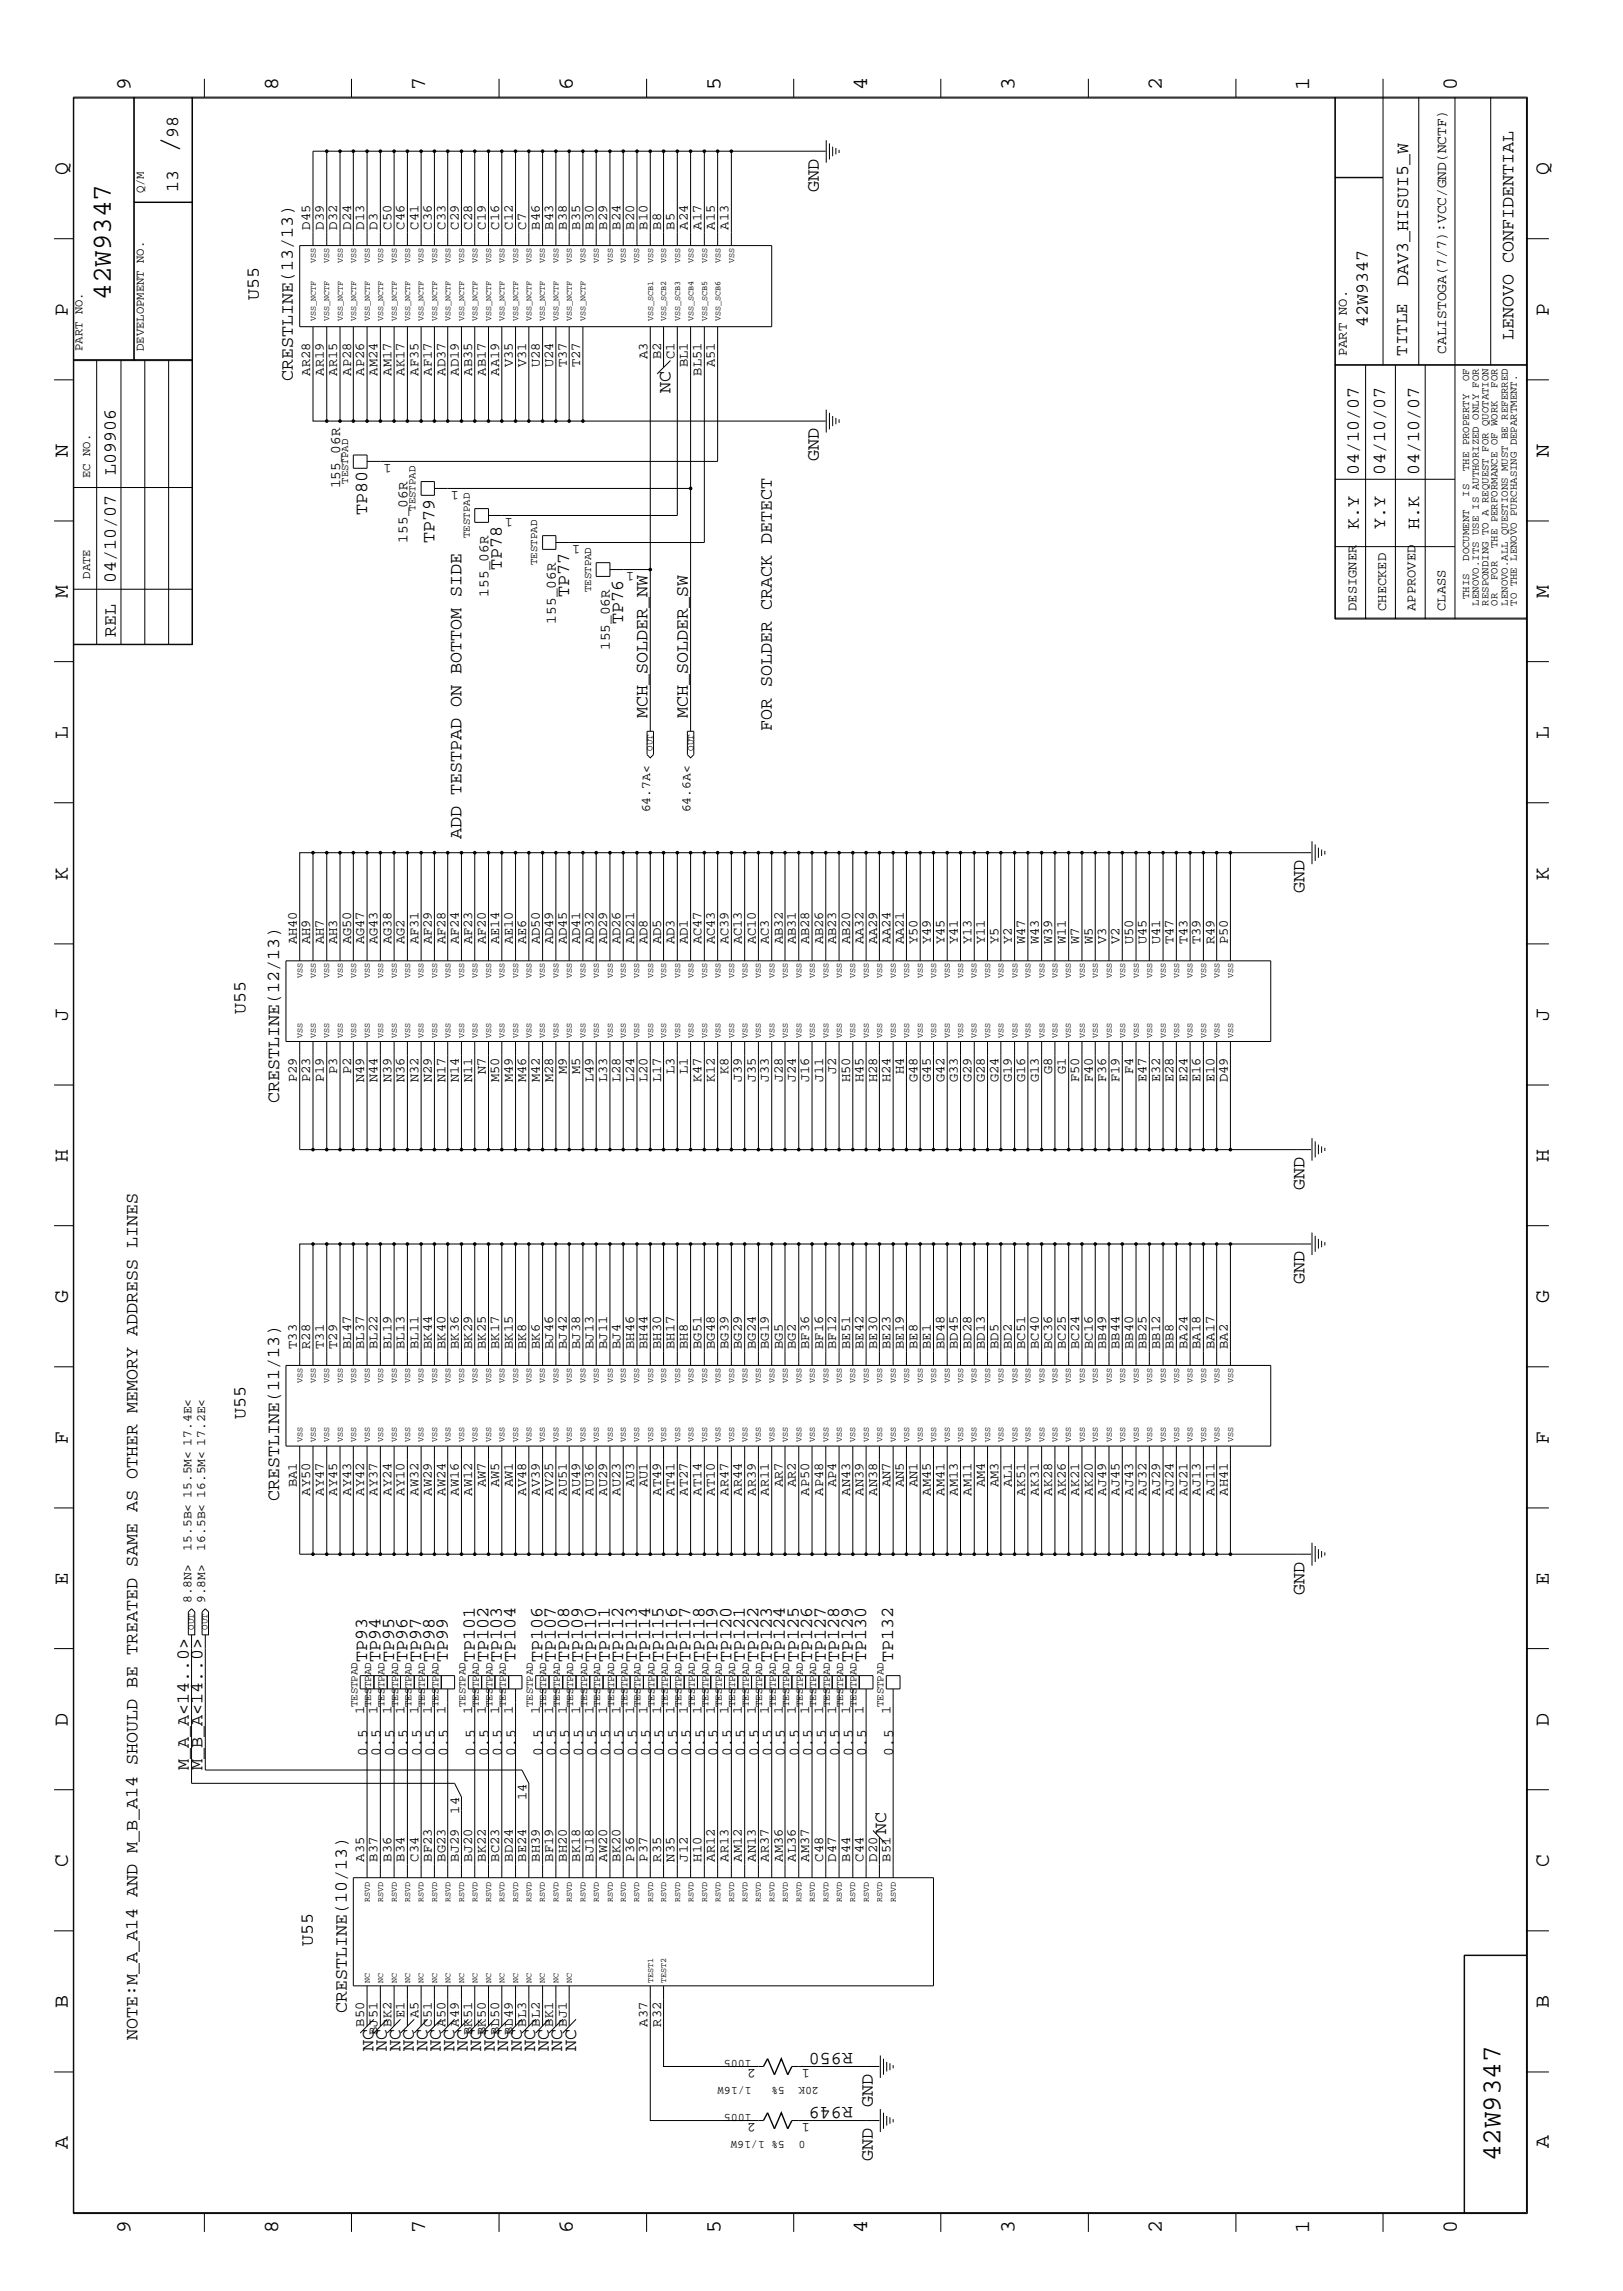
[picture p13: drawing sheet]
<svg xmlns="http://www.w3.org/2000/svg" width="300mm" height="423mm" viewBox="0 0 300 423" stroke-linecap="round" stroke-linejoin="round" font-family="sans-serif">
<defs><g id="words">
<text font-size="5.2" x="32.9" y="28.4" transform="rotate(-90 32.9 28.4)">/</text>
<g font-size="5.1">
<text x="20.5" y="55.4" transform="rotate(-90 20.5 55.4)">42W9347</text>
<text x="277.2" y="399.4" transform="rotate(-90 277.2 399.4)">42W9347</text>
</g>
<g font-size="4">
<text x="24.1" y="16.7" transform="rotate(-90 24.1 16.7)">9</text>
<text x="51.4" y="16.7" transform="rotate(-90 51.4 16.7)">8</text>
<text x="78.6" y="16.7" transform="rotate(-90 78.6 16.7)">7</text>
<text x="105.8" y="16.7" transform="rotate(-90 105.8 16.7)">6</text>
<text x="133.1" y="16.7" transform="rotate(-90 133.1 16.7)">5</text>
<text x="160.2" y="16.7" transform="rotate(-90 160.2 16.7)">4</text>
<text x="187.5" y="16.7" transform="rotate(-90 187.5 16.7)">3</text>
<text x="214.6" y="16.7" transform="rotate(-90 214.6 16.7)">2</text>
<text x="241.9" y="16.7" transform="rotate(-90 241.9 16.7)">1</text>
<text x="269.2" y="16.7" transform="rotate(-90 269.2 16.7)">0</text>
<text x="12.5" y="32.3" transform="rotate(-90 12.5 32.3)">Q</text>
<text x="286.2" y="32.3" transform="rotate(-90 286.2 32.3)">Q</text>
<text x="12.5" y="58.3" transform="rotate(-90 12.5 58.3)">P</text>
<text x="286.2" y="58.3" transform="rotate(-90 286.2 58.3)">P</text>
<text x="12.5" y="84.4" transform="rotate(-90 12.5 84.4)">N</text>
<text x="286.2" y="84.4" transform="rotate(-90 286.2 84.4)">N</text>
<text x="12.5" y="110.5" transform="rotate(-90 12.5 110.5)">M</text>
<text x="286.2" y="110.5" transform="rotate(-90 286.2 110.5)">M</text>
<text x="12.5" y="136.5" transform="rotate(-90 12.5 136.5)">L</text>
<text x="286.2" y="136.5" transform="rotate(-90 286.2 136.5)">L</text>
<text x="12.5" y="162.6" transform="rotate(-90 12.5 162.6)">K</text>
<text x="286.2" y="162.6" transform="rotate(-90 286.2 162.6)">K</text>
<text x="12.5" y="188.6" transform="rotate(-90 12.5 188.6)">J</text>
<text x="286.2" y="188.6" transform="rotate(-90 286.2 188.6)">J</text>
<text x="12.5" y="214.7" transform="rotate(-90 12.5 214.7)">H</text>
<text x="286.2" y="214.7" transform="rotate(-90 286.2 214.7)">H</text>
<text x="12.5" y="240.7" transform="rotate(-90 12.5 240.7)">G</text>
<text x="286.2" y="240.7" transform="rotate(-90 286.2 240.7)">G</text>
<text x="12.5" y="266.8" transform="rotate(-90 12.5 266.8)">F</text>
<text x="286.2" y="266.8" transform="rotate(-90 286.2 266.8)">F</text>
<text x="12.5" y="292.9" transform="rotate(-90 12.5 292.9)">E</text>
<text x="286.2" y="292.9" transform="rotate(-90 286.2 292.9)">E</text>
<text x="12.5" y="318.9" transform="rotate(-90 12.5 318.9)">D</text>
<text x="286.2" y="318.9" transform="rotate(-90 286.2 318.9)">D</text>
<text x="12.5" y="344.9" transform="rotate(-90 12.5 344.9)">C</text>
<text x="286.2" y="344.9" transform="rotate(-90 286.2 344.9)">C</text>
<text x="12.5" y="371" transform="rotate(-90 12.5 371)">B</text>
<text x="286.2" y="371" transform="rotate(-90 286.2 371)">B</text>
<text x="12.5" y="397" transform="rotate(-90 12.5 397)">A</text>
<text x="286.2" y="397" transform="rotate(-90 286.2 397)">A</text>
<text x="24.1" y="412.7" transform="rotate(-90 24.1 412.7)">9</text>
<text x="51.4" y="412.7" transform="rotate(-90 51.4 412.7)">8</text>
<text x="78.6" y="412.7" transform="rotate(-90 78.6 412.7)">7</text>
<text x="105.8" y="412.7" transform="rotate(-90 105.8 412.7)">6</text>
<text x="133.1" y="412.7" transform="rotate(-90 133.1 412.7)">5</text>
<text x="160.2" y="412.7" transform="rotate(-90 160.2 412.7)">4</text>
<text x="187.5" y="412.7" transform="rotate(-90 187.5 412.7)">3</text>
<text x="214.6" y="412.7" transform="rotate(-90 214.6 412.7)">2</text>
<text x="241.9" y="412.7" transform="rotate(-90 241.9 412.7)">1</text>
<text x="269.2" y="412.7" transform="rotate(-90 269.2 412.7)">0</text>
</g>
<g font-size="3.4">
<text x="32.9" y="25.5" transform="rotate(-90 32.9 25.5)">98</text>
<text x="32.9" y="35.5" transform="rotate(-90 32.9 35.5)">13</text>
<text x="151.3" y="35.5" transform="rotate(-90 151.3 35.5)">GND</text>
<text x="260.2" y="52.9" transform="rotate(-90 260.2 52.9)">DAV3_HISUI5_W</text>
<text x="47.8" y="55.4" transform="rotate(-90 47.8 55.4)">U55</text>
<text x="252.7" y="60.4" transform="rotate(-90 252.7 60.4)">42W9347</text>
<text x="279.7" y="62.8" transform="rotate(-90 279.7 62.8)">LENOVO CONFIDENTIAL</text>
<text x="54.1" y="70.4" transform="rotate(-90 54.1 70.4)">CRESTLINE(13/13)</text>
<text x="123.9" y="72.6" transform="rotate(-90 123.9 72.6)">NC</text>
<text x="21.4" y="87.8" transform="rotate(-90 21.4 87.8)">L09906</text>
<text x="151.3" y="85.3" transform="rotate(-90 151.3 85.3)">GND</text>
<text x="251" y="87.8" transform="rotate(-90 251 87.8)">04/10/07</text>
<text x="255.9" y="87.8" transform="rotate(-90 255.9 87.8)">04/10/07</text>
<text x="262.2" y="87.8" transform="rotate(-90 262.2 87.8)">04/10/07</text>
<text x="67.8" y="95.2" transform="rotate(-90 67.8 95.2)">TP80</text>
<text x="80.3" y="100.2" transform="rotate(-90 80.3 100.2)">TP79</text>
<text x="251" y="97.8" transform="rotate(-90 251 97.8)">K.Y</text>
<text x="255.9" y="97.8" transform="rotate(-90 255.9 97.8)">Y.Y</text>
<text x="262.2" y="97.8" transform="rotate(-90 262.2 97.8)">H.K</text>
<text x="21.4" y="107.7" transform="rotate(-90 21.4 107.7)">04/10/07</text>
<text x="92.7" y="105.2" transform="rotate(-90 92.7 105.2)">TP78</text>
<text x="105.2" y="110.2" transform="rotate(-90 105.2 110.2)">TP77</text>
<text x="21.4" y="117.7" transform="rotate(-90 21.4 117.7)">REL</text>
<text x="115.1" y="115.2" transform="rotate(-90 115.1 115.2)">TP76</text>
<text x="119.6" y="132.7" transform="rotate(-90 119.6 132.7)">MCH_SOLDER_NW</text>
<text x="127.1" y="132.7" transform="rotate(-90 127.1 132.7)">MCH_SOLDER_SW</text>
<text x="142.6" y="135.1" transform="rotate(-90 142.6 135.1)">FOR SOLDER CRACK DETECT</text>
<text x="85.3" y="155.1" transform="rotate(-90 85.3 155.1)">ADD TESTPAD ON BOTTOM SIDE</text>
<text x="241" y="165" transform="rotate(-90 241 165)">GND</text>
<text x="45.4" y="187.5" transform="rotate(-90 45.4 187.5)">U55</text>
<text x="51.6" y="203.8" transform="rotate(-90 51.6 203.8)">CRESTLINE(12/13)</text>
<text x="241" y="219.9" transform="rotate(-90 241 219.9)">GND</text>
<text x="241" y="237.3" transform="rotate(-90 241 237.3)">GND</text>
<text x="45.4" y="262.2" transform="rotate(-90 45.4 262.2)">U55</text>
<text x="51.6" y="277.3" transform="rotate(-90 51.6 277.3)">CRESTLINE(11/13)</text>
<text x="241" y="294.6" transform="rotate(-90 241 294.6)">GND</text>
<text x="67.8" y="307.1" transform="rotate(-90 67.8 307.1)">TP93</text>
<text x="70.3" y="307.1" transform="rotate(-90 70.3 307.1)">TP94</text>
<text x="72.8" y="307.1" transform="rotate(-90 72.8 307.1)">TP95</text>
<text x="75.3" y="307.1" transform="rotate(-90 75.3 307.1)">TP96</text>
<text x="77.8" y="307.1" transform="rotate(-90 77.8 307.1)">TP97</text>
<text x="80.3" y="307.1" transform="rotate(-90 80.3 307.1)">TP98</text>
<text x="82.7" y="307.1" transform="rotate(-90 82.7 307.1)">TP99</text>
<text x="87.7" y="307.1" transform="rotate(-90 87.7 307.1)">TP101</text>
<text x="90.3" y="307.1" transform="rotate(-90 90.3 307.1)">TP102</text>
<text x="92.7" y="307.1" transform="rotate(-90 92.7 307.1)">TP103</text>
<text x="95.3" y="307.1" transform="rotate(-90 95.3 307.1)">TP104</text>
<text x="100.2" y="307.1" transform="rotate(-90 100.2 307.1)">TP106</text>
<text x="102.7" y="307.1" transform="rotate(-90 102.7 307.1)">TP107</text>
<text x="105.2" y="307.1" transform="rotate(-90 105.2 307.1)">TP108</text>
<text x="107.7" y="307.1" transform="rotate(-90 107.7 307.1)">TP109</text>
<text x="110.2" y="307.1" transform="rotate(-90 110.2 307.1)">TP110</text>
<text x="112.7" y="307.1" transform="rotate(-90 112.7 307.1)">TP111</text>
<text x="115.1" y="307.1" transform="rotate(-90 115.1 307.1)">TP112</text>
<text x="117.7" y="307.1" transform="rotate(-90 117.7 307.1)">TP113</text>
<text x="120.1" y="307.1" transform="rotate(-90 120.1 307.1)">TP114</text>
<text x="122.6" y="307.1" transform="rotate(-90 122.6 307.1)">TP115</text>
<text x="125.1" y="307.1" transform="rotate(-90 125.1 307.1)">TP116</text>
<text x="127.6" y="307.1" transform="rotate(-90 127.6 307.1)">TP117</text>
<text x="130.1" y="307.1" transform="rotate(-90 130.1 307.1)">TP118</text>
<text x="132.6" y="307.1" transform="rotate(-90 132.6 307.1)">TP119</text>
<text x="135.1" y="307.1" transform="rotate(-90 135.1 307.1)">TP120</text>
<text x="137.6" y="307.1" transform="rotate(-90 137.6 307.1)">TP121</text>
<text x="140.1" y="307.1" transform="rotate(-90 140.1 307.1)">TP122</text>
<text x="142.6" y="307.1" transform="rotate(-90 142.6 307.1)">TP123</text>
<text x="145" y="307.1" transform="rotate(-90 145 307.1)">TP124</text>
<text x="147.6" y="307.1" transform="rotate(-90 147.6 307.1)">TP125</text>
<text x="150" y="307.1" transform="rotate(-90 150 307.1)">TP126</text>
<text x="152.6" y="307.1" transform="rotate(-90 152.6 307.1)">TP127</text>
<text x="155" y="307.1" transform="rotate(-90 155 307.1)">TP128</text>
<text x="157.6" y="307.1" transform="rotate(-90 157.6 307.1)">TP129</text>
<text x="160" y="307.1" transform="rotate(-90 160 307.1)">TP130</text>
<text x="165" y="307.1" transform="rotate(-90 165 307.1)">TP132</text>
<text x="34.9" y="327.1" transform="rotate(-90 34.9 327.1)">M_A_A&lt;14..0&gt;</text>
<text x="37.4" y="327.1" transform="rotate(-90 37.4 327.1)">M_B_A&lt;14..0&gt;</text>
<text x="163.7" y="338.9" transform="rotate(-90 163.7 338.9)">NC</text>
<text x="57.8" y="359.5" transform="rotate(-90 57.8 359.5)">U55</text>
<text x="64.1" y="371.9" transform="rotate(-90 64.1 371.9)">CRESTLINE(10/13)</text>
<text x="25.4" y="376.9" transform="rotate(-90 25.4 376.9)">NOTE:M_A_A14 AND M_B_A14 SHOULD BE TREATED SAME AS OTHER MEMORY ADDRESS LINES</text>
<text x="69" y="379.1" transform="rotate(-90 69 379.1)">NC</text>
<text x="71.5" y="379.1" transform="rotate(-90 71.5 379.1)">NC</text>
<text x="74" y="379.1" transform="rotate(-90 74 379.1)">NC</text>
<text x="76.5" y="379.1" transform="rotate(-90 76.5 379.1)">NC</text>
<text x="79" y="379.1" transform="rotate(-90 79 379.1)">NC</text>
<text x="81.4" y="379.1" transform="rotate(-90 81.4 379.1)">NC</text>
<text x="84" y="379.1" transform="rotate(-90 84 379.1)">NC</text>
<text x="86.4" y="379.1" transform="rotate(-90 86.4 379.1)">NC</text>
<text x="88.9" y="379.1" transform="rotate(-90 88.9 379.1)">NC</text>
<text x="91.4" y="379.1" transform="rotate(-90 91.4 379.1)">NC</text>
<text x="93.9" y="379.1" transform="rotate(-90 93.9 379.1)">NC</text>
<text x="96.4" y="379.1" transform="rotate(-90 96.4 379.1)">NC</text>
<text x="98.9" y="379.1" transform="rotate(-90 98.9 379.1)">NC</text>
<text x="101.4" y="379.1" transform="rotate(-90 101.4 379.1)">NC</text>
<text x="103.9" y="379.1" transform="rotate(-90 103.9 379.1)">NC</text>
<text x="106.4" y="379.1" transform="rotate(-90 106.4 379.1)">NC</text>
<text x="157.6" y="379.4" transform="rotate(-180 157.6 379.4)">R950</text>
<text x="157.6" y="389.4" transform="rotate(-180 157.6 389.4)">R949</text>
<text x="161.3" y="389.4" transform="rotate(-90 161.3 389.4)">GND</text>
<text x="161.3" y="399.4" transform="rotate(-90 161.3 399.4)">GND</text>
</g>
<text font-size="3.2" x="260" y="65.8" transform="rotate(-90 260 65.8)">TITLE</text>
<g font-size="2.7">
<text x="267.2" y="65.4" transform="rotate(-90 267.2 65.4)">CALISTOGA(7/7):VCC/GND(NCTF)</text>
<text x="62.8" y="90.3" transform="rotate(-90 62.8 90.3)">155_06R</text>
<text x="75.3" y="100.2" transform="rotate(-90 75.3 100.2)">155_06R</text>
<text x="90.3" y="110.2" transform="rotate(-90 90.3 110.2)">155_06R</text>
<text x="102.7" y="115.2" transform="rotate(-90 102.7 115.2)">155_06R</text>
<text x="112.7" y="120.1" transform="rotate(-90 112.7 120.1)">155_06R</text>
<text x="67.8" y="324.4" transform="rotate(-90 67.8 324.4)">0.5</text>
<text x="70.3" y="324.4" transform="rotate(-90 70.3 324.4)">0.5</text>
<text x="72.8" y="324.4" transform="rotate(-90 72.8 324.4)">0.5</text>
<text x="75.3" y="324.4" transform="rotate(-90 75.3 324.4)">0.5</text>
<text x="77.8" y="324.4" transform="rotate(-90 77.8 324.4)">0.5</text>
<text x="80.3" y="324.4" transform="rotate(-90 80.3 324.4)">0.5</text>
<text x="82.7" y="324.4" transform="rotate(-90 82.7 324.4)">0.5</text>
<text x="87.7" y="324.4" transform="rotate(-90 87.7 324.4)">0.5</text>
<text x="90.3" y="324.4" transform="rotate(-90 90.3 324.4)">0.5</text>
<text x="92.7" y="324.4" transform="rotate(-90 92.7 324.4)">0.5</text>
<text x="95.3" y="324.4" transform="rotate(-90 95.3 324.4)">0.5</text>
<text x="100.2" y="324.4" transform="rotate(-90 100.2 324.4)">0.5</text>
<text x="102.7" y="324.4" transform="rotate(-90 102.7 324.4)">0.5</text>
<text x="105.2" y="324.4" transform="rotate(-90 105.2 324.4)">0.5</text>
<text x="107.7" y="324.4" transform="rotate(-90 107.7 324.4)">0.5</text>
<text x="110.2" y="324.4" transform="rotate(-90 110.2 324.4)">0.5</text>
<text x="112.7" y="324.4" transform="rotate(-90 112.7 324.4)">0.5</text>
<text x="115.1" y="324.4" transform="rotate(-90 115.1 324.4)">0.5</text>
<text x="117.7" y="324.4" transform="rotate(-90 117.7 324.4)">0.5</text>
<text x="120.1" y="324.4" transform="rotate(-90 120.1 324.4)">0.5</text>
<text x="122.6" y="324.4" transform="rotate(-90 122.6 324.4)">0.5</text>
<text x="125.1" y="324.4" transform="rotate(-90 125.1 324.4)">0.5</text>
<text x="127.6" y="324.4" transform="rotate(-90 127.6 324.4)">0.5</text>
<text x="130.1" y="324.4" transform="rotate(-90 130.1 324.4)">0.5</text>
<text x="132.6" y="324.4" transform="rotate(-90 132.6 324.4)">0.5</text>
<text x="135.1" y="324.4" transform="rotate(-90 135.1 324.4)">0.5</text>
<text x="137.6" y="324.4" transform="rotate(-90 137.6 324.4)">0.5</text>
<text x="140.1" y="324.4" transform="rotate(-90 140.1 324.4)">0.5</text>
<text x="142.6" y="324.4" transform="rotate(-90 142.6 324.4)">0.5</text>
<text x="145" y="324.4" transform="rotate(-90 145 324.4)">0.5</text>
<text x="147.6" y="324.4" transform="rotate(-90 147.6 324.4)">0.5</text>
<text x="150" y="324.4" transform="rotate(-90 150 324.4)">0.5</text>
<text x="152.6" y="324.4" transform="rotate(-90 152.6 324.4)">0.5</text>
<text x="155" y="324.4" transform="rotate(-90 155 324.4)">0.5</text>
<text x="157.6" y="324.4" transform="rotate(-90 157.6 324.4)">0.5</text>
<text x="160" y="324.4" transform="rotate(-90 160 324.4)">0.5</text>
<text x="165" y="324.4" transform="rotate(-90 165 324.4)">0.5</text>
</g>
<g font-size="2.5">
<text x="57.3" y="42.4" transform="rotate(-90 57.3 42.4)">D45</text>
<text x="59.9" y="42.4" transform="rotate(-90 59.9 42.4)">D39</text>
<text x="62.3" y="42.4" transform="rotate(-90 62.3 42.4)">D32</text>
<text x="64.9" y="42.4" transform="rotate(-90 64.9 42.4)">D24</text>
<text x="67.3" y="42.4" transform="rotate(-90 67.3 42.4)">D13</text>
<text x="69.8" y="42.4" transform="rotate(-90 69.8 42.4)">D3</text>
<text x="72.3" y="42.4" transform="rotate(-90 72.3 42.4)">C50</text>
<text x="74.8" y="42.4" transform="rotate(-90 74.8 42.4)">C46</text>
<text x="77.3" y="42.4" transform="rotate(-90 77.3 42.4)">C41</text>
<text x="79.8" y="42.4" transform="rotate(-90 79.8 42.4)">C36</text>
<text x="82.3" y="42.4" transform="rotate(-90 82.3 42.4)">C33</text>
<text x="84.8" y="42.4" transform="rotate(-90 84.8 42.4)">C29</text>
<text x="87.2" y="42.4" transform="rotate(-90 87.2 42.4)">C28</text>
<text x="89.7" y="42.4" transform="rotate(-90 89.7 42.4)">C19</text>
<text x="92.2" y="42.4" transform="rotate(-90 92.2 42.4)">C16</text>
<text x="94.7" y="42.4" transform="rotate(-90 94.7 42.4)">C12</text>
<text x="97.2" y="42.4" transform="rotate(-90 97.2 42.4)">C7</text>
<text x="99.7" y="42.4" transform="rotate(-90 99.7 42.4)">B46</text>
<text x="102.2" y="42.4" transform="rotate(-90 102.2 42.4)">B43</text>
<text x="104.7" y="42.4" transform="rotate(-90 104.7 42.4)">B38</text>
<text x="107.2" y="42.4" transform="rotate(-90 107.2 42.4)">B35</text>
<text x="109.6" y="42.4" transform="rotate(-90 109.6 42.4)">B30</text>
<text x="112.2" y="42.4" transform="rotate(-90 112.2 42.4)">B29</text>
<text x="114.6" y="42.4" transform="rotate(-90 114.6 42.4)">B24</text>
<text x="117.2" y="42.4" transform="rotate(-90 117.2 42.4)">B20</text>
<text x="119.6" y="42.4" transform="rotate(-90 119.6 42.4)">B10</text>
<text x="122.2" y="42.4" transform="rotate(-90 122.2 42.4)">B8</text>
<text x="124.6" y="42.4" transform="rotate(-90 124.6 42.4)">B5</text>
<text x="127.1" y="42.4" transform="rotate(-90 127.1 42.4)">A24</text>
<text x="129.6" y="42.4" transform="rotate(-90 129.6 42.4)">A17</text>
<text x="132.1" y="42.4" transform="rotate(-90 132.1 42.4)">A15</text>
<text x="134.6" y="42.4" transform="rotate(-90 134.6 42.4)">A13</text>
<text x="248.8" y="65.8" transform="rotate(-90 248.8 65.8)">PART NO.</text>
<text x="57.3" y="69.4" transform="rotate(-90 57.3 69.4)">AR28</text>
<text x="59.9" y="69.4" transform="rotate(-90 59.9 69.4)">AR19</text>
<text x="62.3" y="69.4" transform="rotate(-90 62.3 69.4)">AR15</text>
<text x="64.9" y="69.4" transform="rotate(-90 64.9 69.4)">AP28</text>
<text x="67.3" y="69.4" transform="rotate(-90 67.3 69.4)">AP26</text>
<text x="69.8" y="69.4" transform="rotate(-90 69.8 69.4)">AM24</text>
<text x="72.3" y="69.4" transform="rotate(-90 72.3 69.4)">AM17</text>
<text x="74.8" y="69.4" transform="rotate(-90 74.8 69.4)">AK17</text>
<text x="77.3" y="69.4" transform="rotate(-90 77.3 69.4)">AF35</text>
<text x="79.8" y="69.4" transform="rotate(-90 79.8 69.4)">AF17</text>
<text x="82.3" y="69.4" transform="rotate(-90 82.3 69.4)">AD37</text>
<text x="84.8" y="69.4" transform="rotate(-90 84.8 69.4)">AD19</text>
<text x="87.2" y="69.4" transform="rotate(-90 87.2 69.4)">AB35</text>
<text x="89.7" y="69.4" transform="rotate(-90 89.7 69.4)">AB17</text>
<text x="92.2" y="69.4" transform="rotate(-90 92.2 69.4)">AA19</text>
<text x="94.7" y="67.9" transform="rotate(-90 94.7 67.9)">V35</text>
<text x="97.2" y="67.9" transform="rotate(-90 97.2 67.9)">V31</text>
<text x="99.7" y="67.9" transform="rotate(-90 99.7 67.9)">U28</text>
<text x="102.2" y="67.9" transform="rotate(-90 102.2 67.9)">U24</text>
<text x="104.7" y="67.9" transform="rotate(-90 104.7 67.9)">T37</text>
<text x="107.2" y="67.9" transform="rotate(-90 107.2 67.9)">T27</text>
<text x="119.6" y="66.4" transform="rotate(-90 119.6 66.4)">A3</text>
<text x="122.2" y="66.4" transform="rotate(-90 122.2 66.4)">B2</text>
<text x="124.6" y="66.4" transform="rotate(-90 124.6 66.4)">C1</text>
<text x="127.1" y="67.9" transform="rotate(-90 127.1 67.9)">BL1</text>
<text x="129.6" y="69.4" transform="rotate(-90 129.6 69.4)">BL51</text>
<text x="132.1" y="67.9" transform="rotate(-90 132.1 67.9)">A51</text>
<text x="72.3" y="85.8" transform="rotate(-180 72.3 85.8)">1</text>
<text x="84.8" y="90.8" transform="rotate(-180 84.8 90.8)">1</text>
<text x="94.7" y="95.8" transform="rotate(-180 94.7 95.8)">1</text>
<text x="107.2" y="100.8" transform="rotate(-180 107.2 100.8)">1</text>
<text x="117.2" y="105.7" transform="rotate(-180 117.2 105.7)">1</text>
<text x="250.6" y="112.9" transform="rotate(-90 250.6 112.9)">DESIGNER</text>
<text x="256.1" y="112.9" transform="rotate(-90 256.1 112.9)">CHECKED</text>
<text x="261.5" y="112.9" transform="rotate(-90 261.5 112.9)">APPROVED</text>
<text x="267" y="112.9" transform="rotate(-90 267 112.9)">CLASS</text>
<text x="54.9" y="174.5" transform="rotate(-90 54.9 174.5)">AH40</text>
<text x="57.3" y="174.5" transform="rotate(-90 57.3 174.5)">AH9</text>
<text x="59.9" y="174.5" transform="rotate(-90 59.9 174.5)">AH7</text>
<text x="62.3" y="174.5" transform="rotate(-90 62.3 174.5)">AH3</text>
<text x="64.9" y="174.5" transform="rotate(-90 64.9 174.5)">AG50</text>
<text x="67.3" y="174.5" transform="rotate(-90 67.3 174.5)">AG47</text>
<text x="69.8" y="174.5" transform="rotate(-90 69.8 174.5)">AG43</text>
<text x="72.3" y="174.5" transform="rotate(-90 72.3 174.5)">AG38</text>
<text x="74.8" y="174.5" transform="rotate(-90 74.8 174.5)">AG2</text>
<text x="77.3" y="174.5" transform="rotate(-90 77.3 174.5)">AF31</text>
<text x="79.8" y="174.5" transform="rotate(-90 79.8 174.5)">AF29</text>
<text x="82.3" y="174.5" transform="rotate(-90 82.3 174.5)">AF28</text>
<text x="84.8" y="174.5" transform="rotate(-90 84.8 174.5)">AF24</text>
<text x="87.2" y="174.5" transform="rotate(-90 87.2 174.5)">AF23</text>
<text x="89.7" y="174.5" transform="rotate(-90 89.7 174.5)">AF20</text>
<text x="92.2" y="174.5" transform="rotate(-90 92.2 174.5)">AE14</text>
<text x="94.7" y="174.5" transform="rotate(-90 94.7 174.5)">AE10</text>
<text x="97.2" y="174.5" transform="rotate(-90 97.2 174.5)">AE6</text>
<text x="99.7" y="174.5" transform="rotate(-90 99.7 174.5)">AD50</text>
<text x="102.2" y="174.5" transform="rotate(-90 102.2 174.5)">AD49</text>
<text x="104.7" y="174.5" transform="rotate(-90 104.7 174.5)">AD45</text>
<text x="107.2" y="174.5" transform="rotate(-90 107.2 174.5)">AD41</text>
<text x="109.6" y="174.5" transform="rotate(-90 109.6 174.5)">AD32</text>
<text x="112.2" y="174.5" transform="rotate(-90 112.2 174.5)">AD29</text>
<text x="114.6" y="174.5" transform="rotate(-90 114.6 174.5)">AD26</text>
<text x="117.2" y="174.5" transform="rotate(-90 117.2 174.5)">AD21</text>
<text x="119.6" y="174.5" transform="rotate(-90 119.6 174.5)">AD8</text>
<text x="122.2" y="174.5" transform="rotate(-90 122.2 174.5)">AD5</text>
<text x="124.6" y="174.5" transform="rotate(-90 124.6 174.5)">AD3</text>
<text x="127.1" y="174.5" transform="rotate(-90 127.1 174.5)">AD1</text>
<text x="129.6" y="174.5" transform="rotate(-90 129.6 174.5)">AC47</text>
<text x="132.1" y="174.5" transform="rotate(-90 132.1 174.5)">AC43</text>
<text x="134.6" y="174.5" transform="rotate(-90 134.6 174.5)">AC39</text>
<text x="137.1" y="174.5" transform="rotate(-90 137.1 174.5)">AC13</text>
<text x="139.6" y="174.5" transform="rotate(-90 139.6 174.5)">AC10</text>
<text x="142.1" y="174.5" transform="rotate(-90 142.1 174.5)">AC3</text>
<text x="144.6" y="174.5" transform="rotate(-90 144.6 174.5)">AB32</text>
<text x="147.1" y="174.5" transform="rotate(-90 147.1 174.5)">AB31</text>
<text x="149.5" y="174.5" transform="rotate(-90 149.5 174.5)">AB28</text>
<text x="152.1" y="174.5" transform="rotate(-90 152.1 174.5)">AB26</text>
<text x="154.5" y="174.5" transform="rotate(-90 154.5 174.5)">AB23</text>
<text x="157.1" y="174.5" transform="rotate(-90 157.1 174.5)">AB20</text>
<text x="159.5" y="174.5" transform="rotate(-90 159.5 174.5)">AA32</text>
<text x="162.1" y="174.5" transform="rotate(-90 162.1 174.5)">AA29</text>
<text x="164.5" y="174.5" transform="rotate(-90 164.5 174.5)">AA24</text>
<text x="167" y="174.5" transform="rotate(-90 167 174.5)">AA21</text>
<text x="169.5" y="174.5" transform="rotate(-90 169.5 174.5)">Y50</text>
<text x="172" y="174.5" transform="rotate(-90 172 174.5)">Y49</text>
<text x="174.5" y="174.5" transform="rotate(-90 174.5 174.5)">Y45</text>
<text x="177" y="174.5" transform="rotate(-90 177 174.5)">Y41</text>
<text x="179.5" y="174.5" transform="rotate(-90 179.5 174.5)">Y13</text>
<text x="181.9" y="174.5" transform="rotate(-90 181.9 174.5)">Y11</text>
<text x="184.5" y="174.5" transform="rotate(-90 184.5 174.5)">Y5</text>
<text x="186.9" y="174.5" transform="rotate(-90 186.9 174.5)">Y2</text>
<text x="189.4" y="174.5" transform="rotate(-90 189.4 174.5)">W47</text>
<text x="191.9" y="174.5" transform="rotate(-90 191.9 174.5)">W43</text>
<text x="194.4" y="174.5" transform="rotate(-90 194.4 174.5)">W39</text>
<text x="196.9" y="174.5" transform="rotate(-90 196.9 174.5)">W11</text>
<text x="199.4" y="174.5" transform="rotate(-90 199.4 174.5)">W7</text>
<text x="201.9" y="174.5" transform="rotate(-90 201.9 174.5)">W5</text>
<text x="204.4" y="174.5" transform="rotate(-90 204.4 174.5)">V3</text>
<text x="206.8" y="174.5" transform="rotate(-90 206.8 174.5)">V2</text>
<text x="209.4" y="174.5" transform="rotate(-90 209.4 174.5)">U50</text>
<text x="211.8" y="174.5" transform="rotate(-90 211.8 174.5)">U45</text>
<text x="214.4" y="174.5" transform="rotate(-90 214.4 174.5)">U41</text>
<text x="216.8" y="174.5" transform="rotate(-90 216.8 174.5)">T47</text>
<text x="219.4" y="174.5" transform="rotate(-90 219.4 174.5)">T43</text>
<text x="221.8" y="174.5" transform="rotate(-90 221.8 174.5)">T39</text>
<text x="224.4" y="174.5" transform="rotate(-90 224.4 174.5)">R49</text>
<text x="226.8" y="174.5" transform="rotate(-90 226.8 174.5)">P50</text>
<text x="54.9" y="200" transform="rotate(-90 54.9 200)">P29</text>
<text x="57.3" y="200" transform="rotate(-90 57.3 200)">P23</text>
<text x="59.9" y="200" transform="rotate(-90 59.9 200)">P19</text>
<text x="62.3" y="198.5" transform="rotate(-90 62.3 198.5)">P3</text>
<text x="64.9" y="198.5" transform="rotate(-90 64.9 198.5)">P2</text>
<text x="67.3" y="200" transform="rotate(-90 67.3 200)">N49</text>
<text x="69.8" y="200" transform="rotate(-90 69.8 200)">N44</text>
<text x="72.3" y="200" transform="rotate(-90 72.3 200)">N39</text>
<text x="74.8" y="200" transform="rotate(-90 74.8 200)">N36</text>
<text x="77.3" y="200" transform="rotate(-90 77.3 200)">N32</text>
<text x="79.8" y="200" transform="rotate(-90 79.8 200)">N29</text>
<text x="82.3" y="200" transform="rotate(-90 82.3 200)">N17</text>
<text x="84.8" y="200" transform="rotate(-90 84.8 200)">N14</text>
<text x="87.2" y="200" transform="rotate(-90 87.2 200)">N11</text>
<text x="89.7" y="198.5" transform="rotate(-90 89.7 198.5)">N7</text>
<text x="92.2" y="200" transform="rotate(-90 92.2 200)">M50</text>
<text x="94.7" y="200" transform="rotate(-90 94.7 200)">M49</text>
<text x="97.2" y="200" transform="rotate(-90 97.2 200)">M46</text>
<text x="99.7" y="200" transform="rotate(-90 99.7 200)">M42</text>
<text x="102.2" y="200" transform="rotate(-90 102.2 200)">M28</text>
<text x="104.7" y="198.5" transform="rotate(-90 104.7 198.5)">M9</text>
<text x="107.2" y="198.5" transform="rotate(-90 107.2 198.5)">M5</text>
<text x="109.6" y="200" transform="rotate(-90 109.6 200)">L49</text>
<text x="112.2" y="200" transform="rotate(-90 112.2 200)">L33</text>
<text x="114.6" y="200" transform="rotate(-90 114.6 200)">L28</text>
<text x="117.2" y="200" transform="rotate(-90 117.2 200)">L24</text>
<text x="119.6" y="200" transform="rotate(-90 119.6 200)">L20</text>
<text x="122.2" y="200" transform="rotate(-90 122.2 200)">L17</text>
<text x="124.6" y="198.5" transform="rotate(-90 124.6 198.5)">L3</text>
<text x="127.1" y="198.5" transform="rotate(-90 127.1 198.5)">L1</text>
<text x="129.6" y="200" transform="rotate(-90 129.6 200)">K47</text>
<text x="132.1" y="200" transform="rotate(-90 132.1 200)">K12</text>
<text x="134.6" y="198.5" transform="rotate(-90 134.6 198.5)">K8</text>
<text x="137.1" y="200" transform="rotate(-90 137.1 200)">J39</text>
<text x="139.6" y="200" transform="rotate(-90 139.6 200)">J35</text>
<text x="142.1" y="200" transform="rotate(-90 142.1 200)">J33</text>
<text x="144.6" y="200" transform="rotate(-90 144.6 200)">J28</text>
<text x="147.1" y="200" transform="rotate(-90 147.1 200)">J24</text>
<text x="149.5" y="200" transform="rotate(-90 149.5 200)">J16</text>
<text x="152.1" y="200" transform="rotate(-90 152.1 200)">J11</text>
<text x="154.5" y="198.5" transform="rotate(-90 154.5 198.5)">J2</text>
<text x="157.1" y="200" transform="rotate(-90 157.1 200)">H50</text>
<text x="159.5" y="200" transform="rotate(-90 159.5 200)">H45</text>
<text x="162.1" y="200" transform="rotate(-90 162.1 200)">H28</text>
<text x="164.5" y="200" transform="rotate(-90 164.5 200)">H24</text>
<text x="167" y="198.5" transform="rotate(-90 167 198.5)">H4</text>
<text x="169.5" y="200" transform="rotate(-90 169.5 200)">G48</text>
<text x="172" y="200" transform="rotate(-90 172 200)">G45</text>
<text x="174.5" y="200" transform="rotate(-90 174.5 200)">G42</text>
<text x="177" y="200" transform="rotate(-90 177 200)">G33</text>
<text x="179.5" y="200" transform="rotate(-90 179.5 200)">G29</text>
<text x="181.9" y="200" transform="rotate(-90 181.9 200)">G28</text>
<text x="184.5" y="200" transform="rotate(-90 184.5 200)">G24</text>
<text x="186.9" y="200" transform="rotate(-90 186.9 200)">G19</text>
<text x="189.4" y="200" transform="rotate(-90 189.4 200)">G16</text>
<text x="191.9" y="200" transform="rotate(-90 191.9 200)">G13</text>
<text x="194.4" y="198.5" transform="rotate(-90 194.4 198.5)">G8</text>
<text x="196.9" y="198.5" transform="rotate(-90 196.9 198.5)">G1</text>
<text x="199.4" y="200" transform="rotate(-90 199.4 200)">F50</text>
<text x="201.9" y="200" transform="rotate(-90 201.9 200)">F40</text>
<text x="204.4" y="200" transform="rotate(-90 204.4 200)">F36</text>
<text x="206.8" y="200" transform="rotate(-90 206.8 200)">F19</text>
<text x="209.4" y="198.5" transform="rotate(-90 209.4 198.5)">F4</text>
<text x="211.8" y="200" transform="rotate(-90 211.8 200)">E47</text>
<text x="214.4" y="200" transform="rotate(-90 214.4 200)">E32</text>
<text x="216.8" y="200" transform="rotate(-90 216.8 200)">E28</text>
<text x="219.4" y="200" transform="rotate(-90 219.4 200)">E24</text>
<text x="221.8" y="200" transform="rotate(-90 221.8 200)">E16</text>
<text x="224.4" y="200" transform="rotate(-90 224.4 200)">E10</text>
<text x="226.8" y="200" transform="rotate(-90 226.8 200)">D49</text>
<text x="54.9" y="249.3" transform="rotate(-90 54.9 249.3)">T33</text>
<text x="57.3" y="249.3" transform="rotate(-90 57.3 249.3)">R28</text>
<text x="59.9" y="249.3" transform="rotate(-90 59.9 249.3)">T31</text>
<text x="62.3" y="249.3" transform="rotate(-90 62.3 249.3)">T29</text>
<text x="64.9" y="249.3" transform="rotate(-90 64.9 249.3)">BL47</text>
<text x="67.3" y="249.3" transform="rotate(-90 67.3 249.3)">BL37</text>
<text x="69.8" y="249.3" transform="rotate(-90 69.8 249.3)">BL22</text>
<text x="72.3" y="249.3" transform="rotate(-90 72.3 249.3)">BL19</text>
<text x="74.8" y="249.3" transform="rotate(-90 74.8 249.3)">BL13</text>
<text x="77.3" y="249.3" transform="rotate(-90 77.3 249.3)">BL11</text>
<text x="79.8" y="249.3" transform="rotate(-90 79.8 249.3)">BK44</text>
<text x="82.3" y="249.3" transform="rotate(-90 82.3 249.3)">BK40</text>
<text x="84.8" y="249.3" transform="rotate(-90 84.8 249.3)">BK36</text>
<text x="87.2" y="249.3" transform="rotate(-90 87.2 249.3)">BK29</text>
<text x="89.7" y="249.3" transform="rotate(-90 89.7 249.3)">BK25</text>
<text x="92.2" y="249.3" transform="rotate(-90 92.2 249.3)">BK17</text>
<text x="94.7" y="249.3" transform="rotate(-90 94.7 249.3)">BK15</text>
<text x="97.2" y="249.3" transform="rotate(-90 97.2 249.3)">BK8</text>
<text x="99.7" y="249.3" transform="rotate(-90 99.7 249.3)">BK6</text>
<text x="102.2" y="249.3" transform="rotate(-90 102.2 249.3)">BJ46</text>
<text x="104.7" y="249.3" transform="rotate(-90 104.7 249.3)">BJ42</text>
<text x="107.2" y="249.3" transform="rotate(-90 107.2 249.3)">BJ38</text>
<text x="109.6" y="249.3" transform="rotate(-90 109.6 249.3)">BJ13</text>
<text x="112.2" y="249.3" transform="rotate(-90 112.2 249.3)">BJ11</text>
<text x="114.6" y="249.3" transform="rotate(-90 114.6 249.3)">BJ4</text>
<text x="117.2" y="249.3" transform="rotate(-90 117.2 249.3)">BH46</text>
<text x="119.6" y="249.3" transform="rotate(-90 119.6 249.3)">BH44</text>
<text x="122.2" y="249.3" transform="rotate(-90 122.2 249.3)">BH30</text>
<text x="124.6" y="249.3" transform="rotate(-90 124.6 249.3)">BH17</text>
<text x="127.1" y="249.3" transform="rotate(-90 127.1 249.3)">BH8</text>
<text x="129.6" y="249.3" transform="rotate(-90 129.6 249.3)">BG51</text>
<text x="132.1" y="249.3" transform="rotate(-90 132.1 249.3)">BG48</text>
<text x="134.6" y="249.3" transform="rotate(-90 134.6 249.3)">BG39</text>
<text x="137.1" y="249.3" transform="rotate(-90 137.1 249.3)">BG29</text>
<text x="139.6" y="249.3" transform="rotate(-90 139.6 249.3)">BG24</text>
<text x="142.1" y="249.3" transform="rotate(-90 142.1 249.3)">BG19</text>
<text x="144.6" y="249.3" transform="rotate(-90 144.6 249.3)">BG5</text>
<text x="147.1" y="249.3" transform="rotate(-90 147.1 249.3)">BG2</text>
<text x="149.5" y="249.3" transform="rotate(-90 149.5 249.3)">BF36</text>
<text x="152.1" y="249.3" transform="rotate(-90 152.1 249.3)">BF16</text>
<text x="154.5" y="249.3" transform="rotate(-90 154.5 249.3)">BF12</text>
<text x="157.1" y="249.3" transform="rotate(-90 157.1 249.3)">BE51</text>
<text x="159.5" y="249.3" transform="rotate(-90 159.5 249.3)">BE42</text>
<text x="162.1" y="249.3" transform="rotate(-90 162.1 249.3)">BE30</text>
<text x="164.5" y="249.3" transform="rotate(-90 164.5 249.3)">BE23</text>
<text x="167" y="249.3" transform="rotate(-90 167 249.3)">BE19</text>
<text x="169.5" y="249.3" transform="rotate(-90 169.5 249.3)">BE8</text>
<text x="172" y="249.3" transform="rotate(-90 172 249.3)">BE1</text>
<text x="174.5" y="249.3" transform="rotate(-90 174.5 249.3)">BD48</text>
<text x="177" y="249.3" transform="rotate(-90 177 249.3)">BD45</text>
<text x="179.5" y="249.3" transform="rotate(-90 179.5 249.3)">BD28</text>
<text x="181.9" y="249.3" transform="rotate(-90 181.9 249.3)">BD13</text>
<text x="184.5" y="249.3" transform="rotate(-90 184.5 249.3)">BD5</text>
<text x="186.9" y="249.3" transform="rotate(-90 186.9 249.3)">BD2</text>
<text x="189.4" y="249.3" transform="rotate(-90 189.4 249.3)">BC51</text>
<text x="191.9" y="249.3" transform="rotate(-90 191.9 249.3)">BC40</text>
<text x="194.4" y="249.3" transform="rotate(-90 194.4 249.3)">BC36</text>
<text x="196.9" y="249.3" transform="rotate(-90 196.9 249.3)">BC25</text>
<text x="199.4" y="249.3" transform="rotate(-90 199.4 249.3)">BC24</text>
<text x="201.9" y="249.3" transform="rotate(-90 201.9 249.3)">BC16</text>
<text x="204.4" y="249.3" transform="rotate(-90 204.4 249.3)">BB49</text>
<text x="206.8" y="249.3" transform="rotate(-90 206.8 249.3)">BB44</text>
<text x="209.4" y="249.3" transform="rotate(-90 209.4 249.3)">BB40</text>
<text x="211.8" y="249.3" transform="rotate(-90 211.8 249.3)">BB25</text>
<text x="214.4" y="249.3" transform="rotate(-90 214.4 249.3)">BB12</text>
<text x="216.8" y="249.3" transform="rotate(-90 216.8 249.3)">BB8</text>
<text x="219.4" y="249.3" transform="rotate(-90 219.4 249.3)">BA24</text>
<text x="221.8" y="249.3" transform="rotate(-90 221.8 249.3)">BA18</text>
<text x="224.4" y="249.3" transform="rotate(-90 224.4 249.3)">BA17</text>
<text x="226.8" y="249.3" transform="rotate(-90 226.8 249.3)">BA2</text>
<text x="54.9" y="274.8" transform="rotate(-90 54.9 274.8)">BA1</text>
<text x="89.7" y="274.8" transform="rotate(-90 89.7 274.8)">AW7</text>
<text x="92.2" y="274.8" transform="rotate(-90 92.2 274.8)">AW5</text>
<text x="94.7" y="274.8" transform="rotate(-90 94.7 274.8)">AW1</text>
<text x="117.2" y="274.8" transform="rotate(-90 117.2 274.8)">AU3</text>
<text x="119.6" y="274.8" transform="rotate(-90 119.6 274.8)">AU1</text>
<text x="144.6" y="274.8" transform="rotate(-90 144.6 274.8)">AR7</text>
<text x="147.1" y="274.8" transform="rotate(-90 147.1 274.8)">AR2</text>
<text x="154.5" y="274.8" transform="rotate(-90 154.5 274.8)">AP4</text>
<text x="164.5" y="274.8" transform="rotate(-90 164.5 274.8)">AN7</text>
<text x="167" y="274.8" transform="rotate(-90 167 274.8)">AN5</text>
<text x="169.5" y="274.8" transform="rotate(-90 169.5 274.8)">AN1</text>
<text x="181.9" y="274.8" transform="rotate(-90 181.9 274.8)">AM4</text>
<text x="184.5" y="274.8" transform="rotate(-90 184.5 274.8)">AM3</text>
<text x="186.9" y="274.8" transform="rotate(-90 186.9 274.8)">AL1</text>
<text x="57.3" y="276.4" transform="rotate(-90 57.3 276.4)">AY50</text>
<text x="59.9" y="276.4" transform="rotate(-90 59.9 276.4)">AY47</text>
<text x="62.3" y="276.4" transform="rotate(-90 62.3 276.4)">AY45</text>
<text x="64.9" y="276.4" transform="rotate(-90 64.9 276.4)">AY43</text>
<text x="67.3" y="276.4" transform="rotate(-90 67.3 276.4)">AY42</text>
<text x="69.8" y="276.4" transform="rotate(-90 69.8 276.4)">AY37</text>
<text x="72.3" y="276.4" transform="rotate(-90 72.3 276.4)">AY24</text>
<text x="74.8" y="276.4" transform="rotate(-90 74.8 276.4)">AY10</text>
<text x="77.3" y="276.4" transform="rotate(-90 77.3 276.4)">AW32</text>
<text x="79.8" y="276.4" transform="rotate(-90 79.8 276.4)">AW29</text>
<text x="82.3" y="276.4" transform="rotate(-90 82.3 276.4)">AW24</text>
<text x="84.8" y="276.4" transform="rotate(-90 84.8 276.4)">AW16</text>
<text x="87.2" y="276.4" transform="rotate(-90 87.2 276.4)">AW12</text>
<text x="97.2" y="276.4" transform="rotate(-90 97.2 276.4)">AV48</text>
<text x="99.7" y="276.4" transform="rotate(-90 99.7 276.4)">AV39</text>
<text x="102.2" y="276.4" transform="rotate(-90 102.2 276.4)">AV25</text>
<text x="104.7" y="276.4" transform="rotate(-90 104.7 276.4)">AU51</text>
<text x="107.2" y="276.4" transform="rotate(-90 107.2 276.4)">AU49</text>
<text x="109.6" y="276.4" transform="rotate(-90 109.6 276.4)">AU36</text>
<text x="112.2" y="276.4" transform="rotate(-90 112.2 276.4)">AU29</text>
<text x="114.6" y="276.4" transform="rotate(-90 114.6 276.4)">AU23</text>
<text x="122.2" y="276.4" transform="rotate(-90 122.2 276.4)">AT49</text>
<text x="124.6" y="276.4" transform="rotate(-90 124.6 276.4)">AT41</text>
<text x="127.1" y="276.4" transform="rotate(-90 127.1 276.4)">AT27</text>
<text x="129.6" y="276.4" transform="rotate(-90 129.6 276.4)">AT14</text>
<text x="132.1" y="276.4" transform="rotate(-90 132.1 276.4)">AT10</text>
<text x="134.6" y="276.4" transform="rotate(-90 134.6 276.4)">AR47</text>
<text x="137.1" y="276.4" transform="rotate(-90 137.1 276.4)">AR44</text>
<text x="139.6" y="276.4" transform="rotate(-90 139.6 276.4)">AR39</text>
<text x="142.1" y="276.4" transform="rotate(-90 142.1 276.4)">AR11</text>
<text x="149.5" y="276.4" transform="rotate(-90 149.5 276.4)">AP50</text>
<text x="152.1" y="276.4" transform="rotate(-90 152.1 276.4)">AP48</text>
<text x="157.1" y="276.4" transform="rotate(-90 157.1 276.4)">AN43</text>
<text x="159.5" y="276.4" transform="rotate(-90 159.5 276.4)">AN39</text>
<text x="162.1" y="276.4" transform="rotate(-90 162.1 276.4)">AN38</text>
<text x="172" y="276.4" transform="rotate(-90 172 276.4)">AM45</text>
<text x="174.5" y="276.4" transform="rotate(-90 174.5 276.4)">AM41</text>
<text x="177" y="276.4" transform="rotate(-90 177 276.4)">AM13</text>
<text x="179.5" y="276.4" transform="rotate(-90 179.5 276.4)">AM11</text>
<text x="189.4" y="276.4" transform="rotate(-90 189.4 276.4)">AK51</text>
<text x="191.9" y="276.4" transform="rotate(-90 191.9 276.4)">AK31</text>
<text x="194.4" y="276.4" transform="rotate(-90 194.4 276.4)">AK28</text>
<text x="196.9" y="276.4" transform="rotate(-90 196.9 276.4)">AK26</text>
<text x="199.4" y="276.4" transform="rotate(-90 199.4 276.4)">AK21</text>
<text x="201.9" y="276.4" transform="rotate(-90 201.9 276.4)">AK20</text>
<text x="204.4" y="276.4" transform="rotate(-90 204.4 276.4)">AJ49</text>
<text x="206.8" y="276.4" transform="rotate(-90 206.8 276.4)">AJ45</text>
<text x="209.4" y="276.4" transform="rotate(-90 209.4 276.4)">AJ43</text>
<text x="211.8" y="276.4" transform="rotate(-90 211.8 276.4)">AJ32</text>
<text x="214.4" y="276.4" transform="rotate(-90 214.4 276.4)">AJ29</text>
<text x="216.8" y="276.4" transform="rotate(-90 216.8 276.4)">AJ24</text>
<text x="219.4" y="276.4" transform="rotate(-90 219.4 276.4)">AJ21</text>
<text x="221.8" y="276.4" transform="rotate(-90 221.8 276.4)">AJ13</text>
<text x="224.4" y="276.4" transform="rotate(-90 224.4 276.4)">AJ11</text>
<text x="226.8" y="276.4" transform="rotate(-90 226.8 276.4)">AH41</text>
<text x="67.3" y="316.7" transform="rotate(-90 67.3 316.7)">1</text>
<text x="69.8" y="316.7" transform="rotate(-90 69.8 316.7)">1</text>
<text x="72.3" y="316.7" transform="rotate(-90 72.3 316.7)">1</text>
<text x="74.8" y="316.7" transform="rotate(-90 74.8 316.7)">1</text>
<text x="77.3" y="316.7" transform="rotate(-90 77.3 316.7)">1</text>
<text x="79.8" y="316.7" transform="rotate(-90 79.8 316.7)">1</text>
<text x="82.3" y="316.7" transform="rotate(-90 82.3 316.7)">1</text>
<text x="87.2" y="316.7" transform="rotate(-90 87.2 316.7)">1</text>
<text x="89.7" y="316.7" transform="rotate(-90 89.7 316.7)">1</text>
<text x="92.2" y="316.7" transform="rotate(-90 92.2 316.7)">1</text>
<text x="94.7" y="316.7" transform="rotate(-90 94.7 316.7)">1</text>
<text x="99.7" y="316.7" transform="rotate(-90 99.7 316.7)">1</text>
<text x="102.2" y="316.7" transform="rotate(-90 102.2 316.7)">1</text>
<text x="104.7" y="316.7" transform="rotate(-90 104.7 316.7)">1</text>
<text x="107.2" y="316.7" transform="rotate(-90 107.2 316.7)">1</text>
<text x="109.6" y="316.7" transform="rotate(-90 109.6 316.7)">1</text>
<text x="112.2" y="316.7" transform="rotate(-90 112.2 316.7)">1</text>
<text x="114.6" y="316.7" transform="rotate(-90 114.6 316.7)">1</text>
<text x="117.2" y="316.7" transform="rotate(-90 117.2 316.7)">1</text>
<text x="119.6" y="316.7" transform="rotate(-90 119.6 316.7)">1</text>
<text x="122.2" y="316.7" transform="rotate(-90 122.2 316.7)">1</text>
<text x="124.6" y="316.7" transform="rotate(-90 124.6 316.7)">1</text>
<text x="127.1" y="316.7" transform="rotate(-90 127.1 316.7)">1</text>
<text x="129.6" y="316.7" transform="rotate(-90 129.6 316.7)">1</text>
<text x="132.1" y="316.7" transform="rotate(-90 132.1 316.7)">1</text>
<text x="134.6" y="316.7" transform="rotate(-90 134.6 316.7)">1</text>
<text x="137.1" y="316.7" transform="rotate(-90 137.1 316.7)">1</text>
<text x="139.6" y="316.7" transform="rotate(-90 139.6 316.7)">1</text>
<text x="142.1" y="316.7" transform="rotate(-90 142.1 316.7)">1</text>
<text x="144.6" y="316.7" transform="rotate(-90 144.6 316.7)">1</text>
<text x="147.1" y="316.7" transform="rotate(-90 147.1 316.7)">1</text>
<text x="149.5" y="316.7" transform="rotate(-90 149.5 316.7)">1</text>
<text x="152.1" y="316.7" transform="rotate(-90 152.1 316.7)">1</text>
<text x="154.5" y="316.7" transform="rotate(-90 154.5 316.7)">1</text>
<text x="157.1" y="316.7" transform="rotate(-90 157.1 316.7)">1</text>
<text x="159.5" y="316.7" transform="rotate(-90 159.5 316.7)">1</text>
<text x="164.5" y="316.7" transform="rotate(-90 164.5 316.7)">1</text>
<text x="84.8" y="335.1" transform="rotate(-90 84.8 335.1)">14</text>
<text x="97.3" y="332.7" transform="rotate(-90 97.3 332.7)">14</text>
<text x="67.3" y="344" transform="rotate(-90 67.3 344)">A35</text>
<text x="69.8" y="344" transform="rotate(-90 69.8 344)">B37</text>
<text x="72.3" y="344" transform="rotate(-90 72.3 344)">B36</text>
<text x="74.8" y="344" transform="rotate(-90 74.8 344)">B34</text>
<text x="77.3" y="344" transform="rotate(-90 77.3 344)">C34</text>
<text x="79.8" y="344" transform="rotate(-90 79.8 344)">BF23</text>
<text x="82.3" y="344" transform="rotate(-90 82.3 344)">BG23</text>
<text x="84.8" y="344" transform="rotate(-90 84.8 344)">BJ29</text>
<text x="87.2" y="344" transform="rotate(-90 87.2 344)">BJ20</text>
<text x="89.7" y="344" transform="rotate(-90 89.7 344)">BK22</text>
<text x="92.2" y="344" transform="rotate(-90 92.2 344)">BC23</text>
<text x="94.7" y="344" transform="rotate(-90 94.7 344)">BD24</text>
<text x="97.2" y="344" transform="rotate(-90 97.2 344)">BE24</text>
<text x="99.7" y="344" transform="rotate(-90 99.7 344)">BH39</text>
<text x="102.2" y="344" transform="rotate(-90 102.2 344)">BF19</text>
<text x="104.7" y="344" transform="rotate(-90 104.7 344)">BH20</text>
<text x="107.2" y="344" transform="rotate(-90 107.2 344)">BK18</text>
<text x="109.6" y="344" transform="rotate(-90 109.6 344)">BJ18</text>
<text x="112.2" y="344" transform="rotate(-90 112.2 344)">AW20</text>
<text x="114.6" y="344" transform="rotate(-90 114.6 344)">BK20</text>
<text x="117.2" y="344" transform="rotate(-90 117.2 344)">P36</text>
<text x="119.6" y="344" transform="rotate(-90 119.6 344)">P37</text>
<text x="122.2" y="344" transform="rotate(-90 122.2 344)">R35</text>
<text x="124.6" y="344" transform="rotate(-90 124.6 344)">N35</text>
<text x="127.1" y="344" transform="rotate(-90 127.1 344)">J12</text>
<text x="129.6" y="344" transform="rotate(-90 129.6 344)">H10</text>
<text x="132.1" y="344" transform="rotate(-90 132.1 344)">AR12</text>
<text x="134.6" y="344" transform="rotate(-90 134.6 344)">AR13</text>
<text x="137.1" y="344" transform="rotate(-90 137.1 344)">AM12</text>
<text x="139.6" y="344" transform="rotate(-90 139.6 344)">AN13</text>
<text x="142.1" y="344" transform="rotate(-90 142.1 344)">AR37</text>
<text x="144.6" y="344" transform="rotate(-90 144.6 344)">AM36</text>
<text x="147.1" y="344" transform="rotate(-90 147.1 344)">AL36</text>
<text x="149.5" y="344" transform="rotate(-90 149.5 344)">AM37</text>
<text x="152.1" y="344" transform="rotate(-90 152.1 344)">C48</text>
<text x="154.5" y="344" transform="rotate(-90 154.5 344)">D47</text>
<text x="157.1" y="344" transform="rotate(-90 157.1 344)">B44</text>
<text x="159.5" y="344" transform="rotate(-90 159.5 344)">C44</text>
<text x="162.1" y="344" transform="rotate(-90 162.1 344)">D20</text>
<text x="164.5" y="344" transform="rotate(-90 164.5 344)">B51</text>
<text x="67.3" y="374.5" transform="rotate(-90 67.3 374.5)">B50</text>
<text x="69.8" y="376" transform="rotate(-90 69.8 376)">BJ51</text>
<text x="72.3" y="374.5" transform="rotate(-90 72.3 374.5)">BK2</text>
<text x="74.8" y="373" transform="rotate(-90 74.8 373)">E1</text>
<text x="77.3" y="373" transform="rotate(-90 77.3 373)">A5</text>
<text x="79.8" y="374.5" transform="rotate(-90 79.8 374.5)">C51</text>
<text x="82.3" y="374.5" transform="rotate(-90 82.3 374.5)">A50</text>
<text x="84.8" y="374.5" transform="rotate(-90 84.8 374.5)">A49</text>
<text x="87.2" y="376" transform="rotate(-90 87.2 376)">BK51</text>
<text x="89.7" y="376" transform="rotate(-90 89.7 376)">BK50</text>
<text x="92.2" y="376" transform="rotate(-90 92.2 376)">BL50</text>
<text x="94.7" y="376" transform="rotate(-90 94.7 376)">BL49</text>
<text x="97.2" y="374.5" transform="rotate(-90 97.2 374.5)">BL3</text>
<text x="99.7" y="374.5" transform="rotate(-90 99.7 374.5)">BL2</text>
<text x="102.2" y="374.5" transform="rotate(-90 102.2 374.5)">BK1</text>
<text x="104.7" y="374.5" transform="rotate(-90 104.7 374.5)">BJ1</text>
<text x="119.6" y="374.5" transform="rotate(-90 119.6 374.5)">A37</text>
<text x="122.2" y="374.5" transform="rotate(-90 122.2 374.5)">R32</text>
<text x="139.6" y="382.4" transform="rotate(-180 139.6 382.4)">2</text>
<text x="149.6" y="382.4" transform="rotate(-180 149.6 382.4)">1</text>
<text x="139.6" y="392.3" transform="rotate(-180 139.6 392.3)">2</text>
<text x="149.6" y="392.3" transform="rotate(-180 149.6 392.3)">1</text>
</g>
<g font-size="2.4">
<text x="120.1" y="150.1" transform="rotate(-90 120.1 150.1)">64.7A&lt;</text>
<text x="127.6" y="150.1" transform="rotate(-90 127.6 150.1)">64.6A&lt;</text>
<text x="35.4" y="286.5" transform="rotate(-90 35.4 286.5)">15.5B&lt; 15.5M&lt; 17.4E&lt;</text>
<text x="37.9" y="286.5" transform="rotate(-90 37.9 286.5)">16.5B&lt; 16.5M&lt; 17.2E&lt;</text>
<text x="35.4" y="296.2" transform="rotate(-90 35.4 296.2)">8.8N&gt;</text>
<text x="37.9" y="296.2" transform="rotate(-90 37.9 296.2)">9.8M&gt;</text>
</g>
<g font-size="2.3">
<text x="26.6" y="35.7" transform="rotate(-90 26.6 35.7)">Q/M</text>
<text x="15.2" y="64.9" transform="rotate(-90 15.2 64.9)">PART NO.</text>
<text x="26.6" y="64.9" transform="rotate(-90 26.6 64.9)">DEVELOPMENT NO.</text>
<text x="16.7" y="88.3" transform="rotate(-90 16.7 88.3)">EC NO.</text>
<text x="16.7" y="106.9" transform="rotate(-90 16.7 106.9)">DATE</text>
</g>
<g font-size="2.1">
<text x="138.9" y="380.7" transform="rotate(-180 138.9 380.7)">1005</text>
<text x="138.9" y="385.7" transform="rotate(-180 138.9 385.7)">1/16W</text>
<text x="145" y="385.7" transform="rotate(-180 145 385.7)">5%</text>
<text x="151.3" y="385.7" transform="rotate(-180 151.3 385.7)">20K</text>
<text x="138.9" y="390.6" transform="rotate(-180 138.9 390.6)">1005</text>
<text x="145" y="395.6" transform="rotate(-180 145 395.6)">5% 1/16W</text>
<text x="148.8" y="395.6" transform="rotate(-180 148.8 395.6)">0</text>
</g>
<g font-size="2">
<text x="271.4" y="70.4" transform="rotate(-90 271.4 70.4)">OF</text>
<text x="276.7" y="71.6" transform="rotate(-90 276.7 71.6)">FOR</text>
<text x="64.3" y="89.4" transform="rotate(-90 64.3 89.4)">TESTPAD</text>
<text x="271.4" y="87" transform="rotate(-90 271.4 87)">THE PROPERTY</text>
<text x="76.8" y="94.4" transform="rotate(-90 76.8 94.4)">TESTPAD</text>
<text x="271.4" y="91.8" transform="rotate(-90 271.4 91.8)">IS</text>
<text x="86.8" y="99.4" transform="rotate(-90 86.8 99.4)">TESTPAD</text>
<text x="276.7" y="101.3" transform="rotate(-90 276.7 101.3)">THE PERFORMANCE OF WORK</text>
<text x="99.2" y="104.4" transform="rotate(-90 99.2 104.4)">TESTPAD</text>
<text x="271.4" y="103.6" transform="rotate(-90 271.4 103.6)">DOCUMENT</text>
<text x="276.7" y="107.2" transform="rotate(-90 276.7 107.2)">FOR</text>
<text x="109.2" y="109.4" transform="rotate(-90 109.2 109.4)">TESTPAD</text>
<text x="271.4" y="110.7" transform="rotate(-90 271.4 110.7)">THIS</text>
<text x="273.2" y="111.9" transform="rotate(-90 273.2 111.9)">LENOVO.ITS USE IS AUTHORIZED ONLY FOR</text>
<text x="275" y="111.9" transform="rotate(-90 275 111.9)">RESPONDING TO A REQUEST FOR QUOTATION</text>
<text x="276.7" y="111.9" transform="rotate(-90 276.7 111.9)">OR</text>
<text x="278.6" y="111.9" transform="rotate(-90 278.6 111.9)">LENOVO.ALL QUESTIONS MUST BE REFERRED</text>
<text x="280.2" y="111.9" transform="rotate(-90 280.2 111.9)">TO THE LENOVO PURCHASING DEPARTMENT.</text>
<text x="66" y="315.5" transform="rotate(-90 66 315.5)">TESTPAD</text>
<text x="68.6" y="315.5" transform="rotate(-90 68.6 315.5)">TESTPAD</text>
<text x="71" y="315.5" transform="rotate(-90 71 315.5)">TESTPAD</text>
<text x="73.6" y="315.5" transform="rotate(-90 73.6 315.5)">TESTPAD</text>
<text x="76" y="315.5" transform="rotate(-90 76 315.5)">TESTPAD</text>
<text x="78.5" y="315.5" transform="rotate(-90 78.5 315.5)">TESTPAD</text>
<text x="81" y="315.5" transform="rotate(-90 81 315.5)">TESTPAD</text>
<text x="86" y="315.5" transform="rotate(-90 86 315.5)">TESTPAD</text>
<text x="88.5" y="315.5" transform="rotate(-90 88.5 315.5)">TESTPAD</text>
<text x="91" y="315.5" transform="rotate(-90 91 315.5)">TESTPAD</text>
<text x="93.5" y="315.5" transform="rotate(-90 93.5 315.5)">TESTPAD</text>
<text x="98.5" y="315.5" transform="rotate(-90 98.5 315.5)">TESTPAD</text>
<text x="100.9" y="315.5" transform="rotate(-90 100.9 315.5)">TESTPAD</text>
<text x="103.5" y="315.5" transform="rotate(-90 103.5 315.5)">TESTPAD</text>
<text x="105.9" y="315.5" transform="rotate(-90 105.9 315.5)">TESTPAD</text>
<text x="108.5" y="315.5" transform="rotate(-90 108.5 315.5)">TESTPAD</text>
<text x="110.9" y="315.5" transform="rotate(-90 110.9 315.5)">TESTPAD</text>
<text x="113.5" y="315.5" transform="rotate(-90 113.5 315.5)">TESTPAD</text>
<text x="115.9" y="315.5" transform="rotate(-90 115.9 315.5)">TESTPAD</text>
<text x="118.4" y="315.5" transform="rotate(-90 118.4 315.5)">TESTPAD</text>
<text x="120.9" y="315.5" transform="rotate(-90 120.9 315.5)">TESTPAD</text>
<text x="123.4" y="315.5" transform="rotate(-90 123.4 315.5)">TESTPAD</text>
<text x="125.9" y="315.5" transform="rotate(-90 125.9 315.5)">TESTPAD</text>
<text x="128.4" y="315.5" transform="rotate(-90 128.4 315.5)">TESTPAD</text>
<text x="130.9" y="315.5" transform="rotate(-90 130.9 315.5)">TESTPAD</text>
<text x="133.3" y="315.5" transform="rotate(-90 133.3 315.5)">TESTPAD</text>
<text x="135.8" y="315.5" transform="rotate(-90 135.8 315.5)">TESTPAD</text>
<text x="138.3" y="315.5" transform="rotate(-90 138.3 315.5)">TESTPAD</text>
<text x="140.8" y="315.5" transform="rotate(-90 140.8 315.5)">TESTPAD</text>
<text x="143.3" y="315.5" transform="rotate(-90 143.3 315.5)">TESTPAD</text>
<text x="145.8" y="315.5" transform="rotate(-90 145.8 315.5)">TESTPAD</text>
<text x="148.3" y="315.5" transform="rotate(-90 148.3 315.5)">TESTPAD</text>
<text x="150.8" y="315.5" transform="rotate(-90 150.8 315.5)">TESTPAD</text>
<text x="153.3" y="315.5" transform="rotate(-90 153.3 315.5)">TESTPAD</text>
<text x="155.8" y="315.5" transform="rotate(-90 155.8 315.5)">TESTPAD</text>
<text x="158.2" y="315.5" transform="rotate(-90 158.2 315.5)">TESTPAD</text>
<text x="163.2" y="315.5" transform="rotate(-90 163.2 315.5)">TESTPAD</text>
</g>
<g font-size="1.7">
<text x="120.6" y="138.7" transform="rotate(-90 120.6 138.7)">OUT</text>
<text x="128.1" y="138.7" transform="rotate(-90 128.1 138.7)">OUT</text>
<text x="35.8" y="301.2" transform="rotate(-90 35.8 301.2)">OUT</text>
<text x="38.4" y="301.2" transform="rotate(-90 38.4 301.2)">OUT</text>
</g>
<g font-size="1.6">
<text x="58.3" y="48.7" transform="rotate(-90 58.3 48.7)">VSS</text>
<text x="60.8" y="48.7" transform="rotate(-90 60.8 48.7)">VSS</text>
<text x="63.3" y="48.7" transform="rotate(-90 63.3 48.7)">VSS</text>
<text x="65.8" y="48.7" transform="rotate(-90 65.8 48.7)">VSS</text>
<text x="68.3" y="48.7" transform="rotate(-90 68.3 48.7)">VSS</text>
<text x="70.8" y="48.7" transform="rotate(-90 70.8 48.7)">VSS</text>
<text x="73.3" y="48.7" transform="rotate(-90 73.3 48.7)">VSS</text>
<text x="75.8" y="48.7" transform="rotate(-90 75.8 48.7)">VSS</text>
<text x="78.2" y="48.7" transform="rotate(-90 78.2 48.7)">VSS</text>
<text x="80.8" y="48.7" transform="rotate(-90 80.8 48.7)">VSS</text>
<text x="83.2" y="48.7" transform="rotate(-90 83.2 48.7)">VSS</text>
<text x="85.8" y="48.7" transform="rotate(-90 85.8 48.7)">VSS</text>
<text x="88.2" y="48.7" transform="rotate(-90 88.2 48.7)">VSS</text>
<text x="90.8" y="48.7" transform="rotate(-90 90.8 48.7)">VSS</text>
<text x="93.2" y="48.7" transform="rotate(-90 93.2 48.7)">VSS</text>
<text x="95.8" y="48.7" transform="rotate(-90 95.8 48.7)">VSS</text>
<text x="98.2" y="48.7" transform="rotate(-90 98.2 48.7)">VSS</text>
<text x="100.7" y="48.7" transform="rotate(-90 100.7 48.7)">VSS</text>
<text x="103.2" y="48.7" transform="rotate(-90 103.2 48.7)">VSS</text>
<text x="105.7" y="48.7" transform="rotate(-90 105.7 48.7)">VSS</text>
<text x="108.2" y="48.7" transform="rotate(-90 108.2 48.7)">VSS</text>
<text x="110.7" y="48.7" transform="rotate(-90 110.7 48.7)">VSS</text>
<text x="113.2" y="48.7" transform="rotate(-90 113.2 48.7)">VSS</text>
<text x="115.7" y="48.7" transform="rotate(-90 115.7 48.7)">VSS</text>
<text x="118.1" y="48.7" transform="rotate(-90 118.1 48.7)">VSS</text>
<text x="120.6" y="48.7" transform="rotate(-90 120.6 48.7)">VSS</text>
<text x="123.1" y="48.7" transform="rotate(-90 123.1 48.7)">VSS</text>
<text x="125.6" y="48.7" transform="rotate(-90 125.6 48.7)">VSS</text>
<text x="128.1" y="48.7" transform="rotate(-90 128.1 48.7)">VSS</text>
<text x="130.6" y="48.7" transform="rotate(-90 130.6 48.7)">VSS</text>
<text x="133.1" y="48.7" transform="rotate(-90 133.1 48.7)">VSS</text>
<text x="135.6" y="48.7" transform="rotate(-90 135.6 48.7)">VSS</text>
<text x="58.3" y="59.4" transform="rotate(-90 58.3 59.4)">VSS_NCTF</text>
<text x="60.8" y="59.4" transform="rotate(-90 60.8 59.4)">VSS_NCTF</text>
<text x="63.3" y="59.4" transform="rotate(-90 63.3 59.4)">VSS_NCTF</text>
<text x="65.8" y="59.4" transform="rotate(-90 65.8 59.4)">VSS_NCTF</text>
<text x="68.3" y="59.4" transform="rotate(-90 68.3 59.4)">VSS_NCTF</text>
<text x="70.8" y="59.4" transform="rotate(-90 70.8 59.4)">VSS_NCTF</text>
<text x="73.3" y="59.4" transform="rotate(-90 73.3 59.4)">VSS_NCTF</text>
<text x="75.8" y="59.4" transform="rotate(-90 75.8 59.4)">VSS_NCTF</text>
<text x="78.2" y="59.4" transform="rotate(-90 78.2 59.4)">VSS_NCTF</text>
<text x="80.8" y="59.4" transform="rotate(-90 80.8 59.4)">VSS_NCTF</text>
<text x="83.2" y="59.4" transform="rotate(-90 83.2 59.4)">VSS_NCTF</text>
<text x="85.8" y="59.4" transform="rotate(-90 85.8 59.4)">VSS_NCTF</text>
<text x="88.2" y="59.4" transform="rotate(-90 88.2 59.4)">VSS_NCTF</text>
<text x="90.8" y="59.4" transform="rotate(-90 90.8 59.4)">VSS_NCTF</text>
<text x="93.2" y="59.4" transform="rotate(-90 93.2 59.4)">VSS_NCTF</text>
<text x="95.8" y="59.4" transform="rotate(-90 95.8 59.4)">VSS_NCTF</text>
<text x="98.2" y="59.4" transform="rotate(-90 98.2 59.4)">VSS_NCTF</text>
<text x="100.7" y="59.4" transform="rotate(-90 100.7 59.4)">VSS_NCTF</text>
<text x="103.2" y="59.4" transform="rotate(-90 103.2 59.4)">VSS_NCTF</text>
<text x="105.7" y="59.4" transform="rotate(-90 105.7 59.4)">VSS_NCTF</text>
<text x="108.2" y="59.4" transform="rotate(-90 108.2 59.4)">VSS_NCTF</text>
<text x="120.6" y="59.4" transform="rotate(-90 120.6 59.4)">VSS_SCB1</text>
<text x="123.1" y="59.4" transform="rotate(-90 123.1 59.4)">VSS_SCB2</text>
<text x="125.6" y="59.4" transform="rotate(-90 125.6 59.4)">VSS_SCB3</text>
<text x="128.1" y="59.4" transform="rotate(-90 128.1 59.4)">VSS_SCB4</text>
<text x="130.6" y="59.4" transform="rotate(-90 130.6 59.4)">VSS_SCB5</text>
<text x="133.1" y="59.4" transform="rotate(-90 133.1 59.4)">VSS_SCB6</text>
<text x="55.9" y="180.8" transform="rotate(-90 55.9 180.8)">VSS</text>
<text x="58.3" y="180.8" transform="rotate(-90 58.3 180.8)">VSS</text>
<text x="60.8" y="180.8" transform="rotate(-90 60.8 180.8)">VSS</text>
<text x="63.3" y="180.8" transform="rotate(-90 63.3 180.8)">VSS</text>
<text x="65.8" y="180.8" transform="rotate(-90 65.8 180.8)">VSS</text>
<text x="68.3" y="180.8" transform="rotate(-90 68.3 180.8)">VSS</text>
<text x="70.8" y="180.8" transform="rotate(-90 70.8 180.8)">VSS</text>
<text x="73.3" y="180.8" transform="rotate(-90 73.3 180.8)">VSS</text>
<text x="75.8" y="180.8" transform="rotate(-90 75.8 180.8)">VSS</text>
<text x="78.2" y="180.8" transform="rotate(-90 78.2 180.8)">VSS</text>
<text x="80.8" y="180.8" transform="rotate(-90 80.8 180.8)">VSS</text>
<text x="83.2" y="180.8" transform="rotate(-90 83.2 180.8)">VSS</text>
<text x="85.8" y="180.8" transform="rotate(-90 85.8 180.8)">VSS</text>
<text x="88.2" y="180.8" transform="rotate(-90 88.2 180.8)">VSS</text>
<text x="90.8" y="180.8" transform="rotate(-90 90.8 180.8)">VSS</text>
<text x="93.2" y="180.8" transform="rotate(-90 93.2 180.8)">VSS</text>
<text x="95.8" y="180.8" transform="rotate(-90 95.8 180.8)">VSS</text>
<text x="98.2" y="180.8" transform="rotate(-90 98.2 180.8)">VSS</text>
<text x="100.7" y="180.8" transform="rotate(-90 100.7 180.8)">VSS</text>
<text x="103.2" y="180.8" transform="rotate(-90 103.2 180.8)">VSS</text>
<text x="105.7" y="180.8" transform="rotate(-90 105.7 180.8)">VSS</text>
<text x="108.2" y="180.8" transform="rotate(-90 108.2 180.8)">VSS</text>
<text x="110.7" y="180.8" transform="rotate(-90 110.7 180.8)">VSS</text>
<text x="113.2" y="180.8" transform="rotate(-90 113.2 180.8)">VSS</text>
<text x="115.7" y="180.8" transform="rotate(-90 115.7 180.8)">VSS</text>
<text x="118.1" y="180.8" transform="rotate(-90 118.1 180.8)">VSS</text>
<text x="120.6" y="180.8" transform="rotate(-90 120.6 180.8)">VSS</text>
<text x="123.1" y="180.8" transform="rotate(-90 123.1 180.8)">VSS</text>
<text x="125.6" y="180.8" transform="rotate(-90 125.6 180.8)">VSS</text>
<text x="128.1" y="180.8" transform="rotate(-90 128.1 180.8)">VSS</text>
<text x="130.6" y="180.8" transform="rotate(-90 130.6 180.8)">VSS</text>
<text x="133.1" y="180.8" transform="rotate(-90 133.1 180.8)">VSS</text>
<text x="135.6" y="180.8" transform="rotate(-90 135.6 180.8)">VSS</text>
<text x="138.1" y="180.8" transform="rotate(-90 138.1 180.8)">VSS</text>
<text x="140.5" y="180.8" transform="rotate(-90 140.5 180.8)">VSS</text>
<text x="143.1" y="180.8" transform="rotate(-90 143.1 180.8)">VSS</text>
<text x="145.5" y="180.8" transform="rotate(-90 145.5 180.8)">VSS</text>
<text x="148.1" y="180.8" transform="rotate(-90 148.1 180.8)">VSS</text>
<text x="150.5" y="180.8" transform="rotate(-90 150.5 180.8)">VSS</text>
<text x="153.1" y="180.8" transform="rotate(-90 153.1 180.8)">VSS</text>
<text x="155.5" y="180.8" transform="rotate(-90 155.5 180.8)">VSS</text>
<text x="158" y="180.8" transform="rotate(-90 158 180.8)">VSS</text>
<text x="160.5" y="180.8" transform="rotate(-90 160.5 180.8)">VSS</text>
<text x="163" y="180.8" transform="rotate(-90 163 180.8)">VSS</text>
<text x="165.5" y="180.8" transform="rotate(-90 165.5 180.8)">VSS</text>
<text x="168" y="180.8" transform="rotate(-90 168 180.8)">VSS</text>
<text x="170.5" y="180.8" transform="rotate(-90 170.5 180.8)">VSS</text>
<text x="173" y="180.8" transform="rotate(-90 173 180.8)">VSS</text>
<text x="175.5" y="180.8" transform="rotate(-90 175.5 180.8)">VSS</text>
<text x="178" y="180.8" transform="rotate(-90 178 180.8)">VSS</text>
<text x="180.4" y="180.8" transform="rotate(-90 180.4 180.8)">VSS</text>
<text x="183" y="180.8" transform="rotate(-90 183 180.8)">VSS</text>
<text x="185.4" y="180.8" transform="rotate(-90 185.4 180.8)">VSS</text>
<text x="188" y="180.8" transform="rotate(-90 188 180.8)">VSS</text>
<text x="190.4" y="180.8" transform="rotate(-90 190.4 180.8)">VSS</text>
<text x="193" y="180.8" transform="rotate(-90 193 180.8)">VSS</text>
<text x="195.4" y="180.8" transform="rotate(-90 195.4 180.8)">VSS</text>
<text x="197.9" y="180.8" transform="rotate(-90 197.9 180.8)">VSS</text>
<text x="200.4" y="180.8" transform="rotate(-90 200.4 180.8)">VSS</text>
<text x="202.9" y="180.8" transform="rotate(-90 202.9 180.8)">VSS</text>
<text x="205.4" y="180.8" transform="rotate(-90 205.4 180.8)">VSS</text>
<text x="207.9" y="180.8" transform="rotate(-90 207.9 180.8)">VSS</text>
<text x="210.4" y="180.8" transform="rotate(-90 210.4 180.8)">VSS</text>
<text x="212.9" y="180.8" transform="rotate(-90 212.9 180.8)">VSS</text>
<text x="215.4" y="180.8" transform="rotate(-90 215.4 180.8)">VSS</text>
<text x="217.8" y="180.8" transform="rotate(-90 217.8 180.8)">VSS</text>
<text x="220.3" y="180.8" transform="rotate(-90 220.3 180.8)">VSS</text>
<text x="222.8" y="180.8" transform="rotate(-90 222.8 180.8)">VSS</text>
<text x="225.3" y="180.8" transform="rotate(-90 225.3 180.8)">VSS</text>
<text x="227.8" y="180.8" transform="rotate(-90 227.8 180.8)">VSS</text>
<text x="55.9" y="191.8" transform="rotate(-90 55.9 191.8)">VSS</text>
<text x="58.3" y="191.8" transform="rotate(-90 58.3 191.8)">VSS</text>
<text x="60.8" y="191.8" transform="rotate(-90 60.8 191.8)">VSS</text>
<text x="63.3" y="191.8" transform="rotate(-90 63.3 191.8)">VSS</text>
<text x="65.8" y="191.8" transform="rotate(-90 65.8 191.8)">VSS</text>
<text x="68.3" y="191.8" transform="rotate(-90 68.3 191.8)">VSS</text>
<text x="70.8" y="191.8" transform="rotate(-90 70.8 191.8)">VSS</text>
<text x="73.3" y="191.8" transform="rotate(-90 73.3 191.8)">VSS</text>
<text x="75.8" y="191.8" transform="rotate(-90 75.8 191.8)">VSS</text>
<text x="78.2" y="191.8" transform="rotate(-90 78.2 191.8)">VSS</text>
<text x="80.8" y="191.8" transform="rotate(-90 80.8 191.8)">VSS</text>
<text x="83.2" y="191.8" transform="rotate(-90 83.2 191.8)">VSS</text>
<text x="85.8" y="191.8" transform="rotate(-90 85.8 191.8)">VSS</text>
<text x="88.2" y="191.8" transform="rotate(-90 88.2 191.8)">VSS</text>
<text x="90.8" y="191.8" transform="rotate(-90 90.8 191.8)">VSS</text>
<text x="93.2" y="191.8" transform="rotate(-90 93.2 191.8)">VSS</text>
<text x="95.8" y="191.8" transform="rotate(-90 95.8 191.8)">VSS</text>
<text x="98.2" y="191.8" transform="rotate(-90 98.2 191.8)">VSS</text>
<text x="100.7" y="191.8" transform="rotate(-90 100.7 191.8)">VSS</text>
<text x="103.2" y="191.8" transform="rotate(-90 103.2 191.8)">VSS</text>
<text x="105.7" y="191.8" transform="rotate(-90 105.7 191.8)">VSS</text>
<text x="108.2" y="191.8" transform="rotate(-90 108.2 191.8)">VSS</text>
<text x="110.7" y="191.8" transform="rotate(-90 110.7 191.8)">VSS</text>
<text x="113.2" y="191.8" transform="rotate(-90 113.2 191.8)">VSS</text>
<text x="115.7" y="191.8" transform="rotate(-90 115.7 191.8)">VSS</text>
<text x="118.1" y="191.8" transform="rotate(-90 118.1 191.8)">VSS</text>
<text x="120.6" y="191.8" transform="rotate(-90 120.6 191.8)">VSS</text>
<text x="123.1" y="191.8" transform="rotate(-90 123.1 191.8)">VSS</text>
<text x="125.6" y="191.8" transform="rotate(-90 125.6 191.8)">VSS</text>
<text x="128.1" y="191.8" transform="rotate(-90 128.1 191.8)">VSS</text>
<text x="130.6" y="191.8" transform="rotate(-90 130.6 191.8)">VSS</text>
<text x="133.1" y="191.8" transform="rotate(-90 133.1 191.8)">VSS</text>
<text x="135.6" y="191.8" transform="rotate(-90 135.6 191.8)">VSS</text>
<text x="138.1" y="191.8" transform="rotate(-90 138.1 191.8)">VSS</text>
<text x="140.5" y="191.8" transform="rotate(-90 140.5 191.8)">VSS</text>
<text x="143.1" y="191.8" transform="rotate(-90 143.1 191.8)">VSS</text>
<text x="145.5" y="191.8" transform="rotate(-90 145.5 191.8)">VSS</text>
<text x="148.1" y="191.8" transform="rotate(-90 148.1 191.8)">VSS</text>
<text x="150.5" y="191.8" transform="rotate(-90 150.5 191.8)">VSS</text>
<text x="153.1" y="191.8" transform="rotate(-90 153.1 191.8)">VSS</text>
<text x="155.5" y="191.8" transform="rotate(-90 155.5 191.8)">VSS</text>
<text x="158" y="191.8" transform="rotate(-90 158 191.8)">VSS</text>
<text x="160.5" y="191.8" transform="rotate(-90 160.5 191.8)">VSS</text>
<text x="163" y="191.8" transform="rotate(-90 163 191.8)">VSS</text>
<text x="165.5" y="191.8" transform="rotate(-90 165.5 191.8)">VSS</text>
<text x="168" y="191.8" transform="rotate(-90 168 191.8)">VSS</text>
<text x="170.5" y="191.8" transform="rotate(-90 170.5 191.8)">VSS</text>
<text x="173" y="191.8" transform="rotate(-90 173 191.8)">VSS</text>
<text x="175.5" y="191.8" transform="rotate(-90 175.5 191.8)">VSS</text>
<text x="178" y="191.8" transform="rotate(-90 178 191.8)">VSS</text>
<text x="180.4" y="191.8" transform="rotate(-90 180.4 191.8)">VSS</text>
<text x="183" y="191.8" transform="rotate(-90 183 191.8)">VSS</text>
<text x="185.4" y="191.8" transform="rotate(-90 185.4 191.8)">VSS</text>
<text x="188" y="191.8" transform="rotate(-90 188 191.8)">VSS</text>
<text x="190.4" y="191.8" transform="rotate(-90 190.4 191.8)">VSS</text>
<text x="193" y="191.8" transform="rotate(-90 193 191.8)">VSS</text>
<text x="195.4" y="191.8" transform="rotate(-90 195.4 191.8)">VSS</text>
<text x="197.9" y="191.8" transform="rotate(-90 197.9 191.8)">VSS</text>
<text x="200.4" y="191.8" transform="rotate(-90 200.4 191.8)">VSS</text>
<text x="202.9" y="191.8" transform="rotate(-90 202.9 191.8)">VSS</text>
<text x="205.4" y="191.8" transform="rotate(-90 205.4 191.8)">VSS</text>
<text x="207.9" y="191.8" transform="rotate(-90 207.9 191.8)">VSS</text>
<text x="210.4" y="191.8" transform="rotate(-90 210.4 191.8)">VSS</text>
<text x="212.9" y="191.8" transform="rotate(-90 212.9 191.8)">VSS</text>
<text x="215.4" y="191.8" transform="rotate(-90 215.4 191.8)">VSS</text>
<text x="217.8" y="191.8" transform="rotate(-90 217.8 191.8)">VSS</text>
<text x="220.3" y="191.8" transform="rotate(-90 220.3 191.8)">VSS</text>
<text x="222.8" y="191.8" transform="rotate(-90 222.8 191.8)">VSS</text>
<text x="225.3" y="191.8" transform="rotate(-90 225.3 191.8)">VSS</text>
<text x="227.8" y="191.8" transform="rotate(-90 227.8 191.8)">VSS</text>
<text x="55.9" y="255.6" transform="rotate(-90 55.9 255.6)">VSS</text>
<text x="58.3" y="255.6" transform="rotate(-90 58.3 255.6)">VSS</text>
<text x="60.8" y="255.6" transform="rotate(-90 60.8 255.6)">VSS</text>
<text x="63.3" y="255.6" transform="rotate(-90 63.3 255.6)">VSS</text>
<text x="65.8" y="255.6" transform="rotate(-90 65.8 255.6)">VSS</text>
<text x="68.3" y="255.6" transform="rotate(-90 68.3 255.6)">VSS</text>
<text x="70.8" y="255.6" transform="rotate(-90 70.8 255.6)">VSS</text>
<text x="73.3" y="255.6" transform="rotate(-90 73.3 255.6)">VSS</text>
<text x="75.8" y="255.6" transform="rotate(-90 75.8 255.6)">VSS</text>
<text x="78.2" y="255.6" transform="rotate(-90 78.2 255.6)">VSS</text>
<text x="80.8" y="255.6" transform="rotate(-90 80.8 255.6)">VSS</text>
<text x="83.2" y="255.6" transform="rotate(-90 83.2 255.6)">VSS</text>
<text x="85.8" y="255.6" transform="rotate(-90 85.8 255.6)">VSS</text>
<text x="88.2" y="255.6" transform="rotate(-90 88.2 255.6)">VSS</text>
<text x="90.8" y="255.6" transform="rotate(-90 90.8 255.6)">VSS</text>
<text x="93.2" y="255.6" transform="rotate(-90 93.2 255.6)">VSS</text>
<text x="95.8" y="255.6" transform="rotate(-90 95.8 255.6)">VSS</text>
<text x="98.2" y="255.6" transform="rotate(-90 98.2 255.6)">VSS</text>
<text x="100.7" y="255.6" transform="rotate(-90 100.7 255.6)">VSS</text>
<text x="103.2" y="255.6" transform="rotate(-90 103.2 255.6)">VSS</text>
<text x="105.7" y="255.6" transform="rotate(-90 105.7 255.6)">VSS</text>
<text x="108.2" y="255.6" transform="rotate(-90 108.2 255.6)">VSS</text>
<text x="110.7" y="255.6" transform="rotate(-90 110.7 255.6)">VSS</text>
<text x="113.2" y="255.6" transform="rotate(-90 113.2 255.6)">VSS</text>
<text x="115.7" y="255.6" transform="rotate(-90 115.7 255.6)">VSS</text>
<text x="118.1" y="255.6" transform="rotate(-90 118.1 255.6)">VSS</text>
<text x="120.6" y="255.6" transform="rotate(-90 120.6 255.6)">VSS</text>
<text x="123.1" y="255.6" transform="rotate(-90 123.1 255.6)">VSS</text>
<text x="125.6" y="255.6" transform="rotate(-90 125.6 255.6)">VSS</text>
<text x="128.1" y="255.6" transform="rotate(-90 128.1 255.6)">VSS</text>
<text x="130.6" y="255.6" transform="rotate(-90 130.6 255.6)">VSS</text>
<text x="133.1" y="255.6" transform="rotate(-90 133.1 255.6)">VSS</text>
<text x="135.6" y="255.6" transform="rotate(-90 135.6 255.6)">VSS</text>
<text x="138.1" y="255.6" transform="rotate(-90 138.1 255.6)">VSS</text>
<text x="140.5" y="255.6" transform="rotate(-90 140.5 255.6)">VSS</text>
<text x="143.1" y="255.6" transform="rotate(-90 143.1 255.6)">VSS</text>
<text x="145.5" y="255.6" transform="rotate(-90 145.5 255.6)">VSS</text>
<text x="148.1" y="255.6" transform="rotate(-90 148.1 255.6)">VSS</text>
<text x="150.5" y="255.6" transform="rotate(-90 150.5 255.6)">VSS</text>
<text x="153.1" y="255.6" transform="rotate(-90 153.1 255.6)">VSS</text>
<text x="155.5" y="255.6" transform="rotate(-90 155.5 255.6)">VSS</text>
<text x="158" y="255.6" transform="rotate(-90 158 255.6)">VSS</text>
<text x="160.5" y="255.6" transform="rotate(-90 160.5 255.6)">VSS</text>
<text x="163" y="255.6" transform="rotate(-90 163 255.6)">VSS</text>
<text x="165.5" y="255.6" transform="rotate(-90 165.5 255.6)">VSS</text>
<text x="168" y="255.6" transform="rotate(-90 168 255.6)">VSS</text>
<text x="170.5" y="255.6" transform="rotate(-90 170.5 255.6)">VSS</text>
<text x="173" y="255.6" transform="rotate(-90 173 255.6)">VSS</text>
<text x="175.5" y="255.6" transform="rotate(-90 175.5 255.6)">VSS</text>
<text x="178" y="255.6" transform="rotate(-90 178 255.6)">VSS</text>
<text x="180.4" y="255.6" transform="rotate(-90 180.4 255.6)">VSS</text>
<text x="183" y="255.6" transform="rotate(-90 183 255.6)">VSS</text>
<text x="185.4" y="255.6" transform="rotate(-90 185.4 255.6)">VSS</text>
<text x="188" y="255.6" transform="rotate(-90 188 255.6)">VSS</text>
<text x="190.4" y="255.6" transform="rotate(-90 190.4 255.6)">VSS</text>
<text x="193" y="255.6" transform="rotate(-90 193 255.6)">VSS</text>
<text x="195.4" y="255.6" transform="rotate(-90 195.4 255.6)">VSS</text>
<text x="197.9" y="255.6" transform="rotate(-90 197.9 255.6)">VSS</text>
<text x="200.4" y="255.6" transform="rotate(-90 200.4 255.6)">VSS</text>
<text x="202.9" y="255.6" transform="rotate(-90 202.9 255.6)">VSS</text>
<text x="205.4" y="255.6" transform="rotate(-90 205.4 255.6)">VSS</text>
<text x="207.9" y="255.6" transform="rotate(-90 207.9 255.6)">VSS</text>
<text x="210.4" y="255.6" transform="rotate(-90 210.4 255.6)">VSS</text>
<text x="212.9" y="255.6" transform="rotate(-90 212.9 255.6)">VSS</text>
<text x="215.4" y="255.6" transform="rotate(-90 215.4 255.6)">VSS</text>
<text x="217.8" y="255.6" transform="rotate(-90 217.8 255.6)">VSS</text>
<text x="220.3" y="255.6" transform="rotate(-90 220.3 255.6)">VSS</text>
<text x="222.8" y="255.6" transform="rotate(-90 222.8 255.6)">VSS</text>
<text x="225.3" y="255.6" transform="rotate(-90 225.3 255.6)">VSS</text>
<text x="227.8" y="255.6" transform="rotate(-90 227.8 255.6)">VSS</text>
<text x="55.9" y="266.5" transform="rotate(-90 55.9 266.5)">VSS</text>
<text x="58.3" y="266.5" transform="rotate(-90 58.3 266.5)">VSS</text>
<text x="60.8" y="266.5" transform="rotate(-90 60.8 266.5)">VSS</text>
<text x="63.3" y="266.5" transform="rotate(-90 63.3 266.5)">VSS</text>
<text x="65.8" y="266.5" transform="rotate(-90 65.8 266.5)">VSS</text>
<text x="68.3" y="266.5" transform="rotate(-90 68.3 266.5)">VSS</text>
<text x="70.8" y="266.5" transform="rotate(-90 70.8 266.5)">VSS</text>
<text x="73.3" y="266.5" transform="rotate(-90 73.3 266.5)">VSS</text>
<text x="75.8" y="266.5" transform="rotate(-90 75.8 266.5)">VSS</text>
<text x="78.2" y="266.5" transform="rotate(-90 78.2 266.5)">VSS</text>
<text x="80.8" y="266.5" transform="rotate(-90 80.8 266.5)">VSS</text>
<text x="83.2" y="266.5" transform="rotate(-90 83.2 266.5)">VSS</text>
<text x="85.8" y="266.5" transform="rotate(-90 85.8 266.5)">VSS</text>
<text x="88.2" y="266.5" transform="rotate(-90 88.2 266.5)">VSS</text>
<text x="90.8" y="266.5" transform="rotate(-90 90.8 266.5)">VSS</text>
<text x="93.2" y="266.5" transform="rotate(-90 93.2 266.5)">VSS</text>
<text x="95.8" y="266.5" transform="rotate(-90 95.8 266.5)">VSS</text>
<text x="98.2" y="266.5" transform="rotate(-90 98.2 266.5)">VSS</text>
<text x="100.7" y="266.5" transform="rotate(-90 100.7 266.5)">VSS</text>
<text x="103.2" y="266.5" transform="rotate(-90 103.2 266.5)">VSS</text>
<text x="105.7" y="266.5" transform="rotate(-90 105.7 266.5)">VSS</text>
<text x="108.2" y="266.5" transform="rotate(-90 108.2 266.5)">VSS</text>
<text x="110.7" y="266.5" transform="rotate(-90 110.7 266.5)">VSS</text>
<text x="113.2" y="266.5" transform="rotate(-90 113.2 266.5)">VSS</text>
<text x="115.7" y="266.5" transform="rotate(-90 115.7 266.5)">VSS</text>
<text x="118.1" y="266.5" transform="rotate(-90 118.1 266.5)">VSS</text>
<text x="120.6" y="266.5" transform="rotate(-90 120.6 266.5)">VSS</text>
<text x="123.1" y="266.5" transform="rotate(-90 123.1 266.5)">VSS</text>
<text x="125.6" y="266.5" transform="rotate(-90 125.6 266.5)">VSS</text>
<text x="128.1" y="266.5" transform="rotate(-90 128.1 266.5)">VSS</text>
<text x="130.6" y="266.5" transform="rotate(-90 130.6 266.5)">VSS</text>
<text x="133.1" y="266.5" transform="rotate(-90 133.1 266.5)">VSS</text>
<text x="135.6" y="266.5" transform="rotate(-90 135.6 266.5)">VSS</text>
<text x="138.1" y="266.5" transform="rotate(-90 138.1 266.5)">VSS</text>
<text x="140.5" y="266.5" transform="rotate(-90 140.5 266.5)">VSS</text>
<text x="143.1" y="266.5" transform="rotate(-90 143.1 266.5)">VSS</text>
<text x="145.5" y="266.5" transform="rotate(-90 145.5 266.5)">VSS</text>
<text x="148.1" y="266.5" transform="rotate(-90 148.1 266.5)">VSS</text>
<text x="150.5" y="266.5" transform="rotate(-90 150.5 266.5)">VSS</text>
<text x="153.1" y="266.5" transform="rotate(-90 153.1 266.5)">VSS</text>
<text x="155.5" y="266.5" transform="rotate(-90 155.5 266.5)">VSS</text>
<text x="158" y="266.5" transform="rotate(-90 158 266.5)">VSS</text>
<text x="160.5" y="266.5" transform="rotate(-90 160.5 266.5)">VSS</text>
<text x="163" y="266.5" transform="rotate(-90 163 266.5)">VSS</text>
<text x="165.5" y="266.5" transform="rotate(-90 165.5 266.5)">VSS</text>
<text x="168" y="266.5" transform="rotate(-90 168 266.5)">VSS</text>
<text x="170.5" y="266.5" transform="rotate(-90 170.5 266.5)">VSS</text>
<text x="173" y="266.5" transform="rotate(-90 173 266.5)">VSS</text>
<text x="175.5" y="266.5" transform="rotate(-90 175.5 266.5)">VSS</text>
<text x="178" y="266.5" transform="rotate(-90 178 266.5)">VSS</text>
<text x="180.4" y="266.5" transform="rotate(-90 180.4 266.5)">VSS</text>
<text x="183" y="266.5" transform="rotate(-90 183 266.5)">VSS</text>
<text x="185.4" y="266.5" transform="rotate(-90 185.4 266.5)">VSS</text>
<text x="188" y="266.5" transform="rotate(-90 188 266.5)">VSS</text>
<text x="190.4" y="266.5" transform="rotate(-90 190.4 266.5)">VSS</text>
<text x="193" y="266.5" transform="rotate(-90 193 266.5)">VSS</text>
<text x="195.4" y="266.5" transform="rotate(-90 195.4 266.5)">VSS</text>
<text x="197.9" y="266.5" transform="rotate(-90 197.9 266.5)">VSS</text>
<text x="200.4" y="266.5" transform="rotate(-90 200.4 266.5)">VSS</text>
<text x="202.9" y="266.5" transform="rotate(-90 202.9 266.5)">VSS</text>
<text x="205.4" y="266.5" transform="rotate(-90 205.4 266.5)">VSS</text>
<text x="207.9" y="266.5" transform="rotate(-90 207.9 266.5)">VSS</text>
<text x="210.4" y="266.5" transform="rotate(-90 210.4 266.5)">VSS</text>
<text x="212.9" y="266.5" transform="rotate(-90 212.9 266.5)">VSS</text>
<text x="215.4" y="266.5" transform="rotate(-90 215.4 266.5)">VSS</text>
<text x="217.8" y="266.5" transform="rotate(-90 217.8 266.5)">VSS</text>
<text x="220.3" y="266.5" transform="rotate(-90 220.3 266.5)">VSS</text>
<text x="222.8" y="266.5" transform="rotate(-90 222.8 266.5)">VSS</text>
<text x="225.3" y="266.5" transform="rotate(-90 225.3 266.5)">VSS</text>
<text x="227.8" y="266.5" transform="rotate(-90 227.8 266.5)">VSS</text>
<text x="68.3" y="351.5" transform="rotate(-90 68.3 351.5)">RSVD</text>
<text x="70.8" y="351.5" transform="rotate(-90 70.8 351.5)">RSVD</text>
<text x="73.3" y="351.5" transform="rotate(-90 73.3 351.5)">RSVD</text>
<text x="75.8" y="351.5" transform="rotate(-90 75.8 351.5)">RSVD</text>
<text x="78.2" y="351.5" transform="rotate(-90 78.2 351.5)">RSVD</text>
<text x="80.8" y="351.5" transform="rotate(-90 80.8 351.5)">RSVD</text>
<text x="83.2" y="351.5" transform="rotate(-90 83.2 351.5)">RSVD</text>
<text x="85.8" y="351.5" transform="rotate(-90 85.8 351.5)">RSVD</text>
<text x="88.2" y="351.5" transform="rotate(-90 88.2 351.5)">RSVD</text>
<text x="90.8" y="351.5" transform="rotate(-90 90.8 351.5)">RSVD</text>
<text x="93.2" y="351.5" transform="rotate(-90 93.2 351.5)">RSVD</text>
<text x="95.8" y="351.5" transform="rotate(-90 95.8 351.5)">RSVD</text>
<text x="98.2" y="351.5" transform="rotate(-90 98.2 351.5)">RSVD</text>
<text x="100.7" y="351.5" transform="rotate(-90 100.7 351.5)">RSVD</text>
<text x="103.2" y="351.5" transform="rotate(-90 103.2 351.5)">RSVD</text>
<text x="105.7" y="351.5" transform="rotate(-90 105.7 351.5)">RSVD</text>
<text x="108.2" y="351.5" transform="rotate(-90 108.2 351.5)">RSVD</text>
<text x="110.7" y="351.5" transform="rotate(-90 110.7 351.5)">RSVD</text>
<text x="113.2" y="351.5" transform="rotate(-90 113.2 351.5)">RSVD</text>
<text x="115.7" y="351.5" transform="rotate(-90 115.7 351.5)">RSVD</text>
<text x="118.1" y="351.5" transform="rotate(-90 118.1 351.5)">RSVD</text>
<text x="120.6" y="351.5" transform="rotate(-90 120.6 351.5)">RSVD</text>
<text x="123.1" y="351.5" transform="rotate(-90 123.1 351.5)">RSVD</text>
<text x="125.6" y="351.5" transform="rotate(-90 125.6 351.5)">RSVD</text>
<text x="128.1" y="351.5" transform="rotate(-90 128.1 351.5)">RSVD</text>
<text x="130.6" y="351.5" transform="rotate(-90 130.6 351.5)">RSVD</text>
<text x="133.1" y="351.5" transform="rotate(-90 133.1 351.5)">RSVD</text>
<text x="135.6" y="351.5" transform="rotate(-90 135.6 351.5)">RSVD</text>
<text x="138.1" y="351.5" transform="rotate(-90 138.1 351.5)">RSVD</text>
<text x="140.5" y="351.5" transform="rotate(-90 140.5 351.5)">RSVD</text>
<text x="143.1" y="351.5" transform="rotate(-90 143.1 351.5)">RSVD</text>
<text x="145.5" y="351.5" transform="rotate(-90 145.5 351.5)">RSVD</text>
<text x="148.1" y="351.5" transform="rotate(-90 148.1 351.5)">RSVD</text>
<text x="150.5" y="351.5" transform="rotate(-90 150.5 351.5)">RSVD</text>
<text x="153.1" y="351.5" transform="rotate(-90 153.1 351.5)">RSVD</text>
<text x="155.5" y="351.5" transform="rotate(-90 155.5 351.5)">RSVD</text>
<text x="158" y="351.5" transform="rotate(-90 158 351.5)">RSVD</text>
<text x="160.5" y="351.5" transform="rotate(-90 160.5 351.5)">RSVD</text>
<text x="163" y="351.5" transform="rotate(-90 163 351.5)">RSVD</text>
<text x="165.5" y="351.5" transform="rotate(-90 165.5 351.5)">RSVD</text>
<text x="68.3" y="366.4" transform="rotate(-90 68.3 366.4)">NC</text>
<text x="70.8" y="366.4" transform="rotate(-90 70.8 366.4)">NC</text>
<text x="73.3" y="366.4" transform="rotate(-90 73.3 366.4)">NC</text>
<text x="75.8" y="366.4" transform="rotate(-90 75.8 366.4)">NC</text>
<text x="78.2" y="366.4" transform="rotate(-90 78.2 366.4)">NC</text>
<text x="80.8" y="366.4" transform="rotate(-90 80.8 366.4)">NC</text>
<text x="83.2" y="366.4" transform="rotate(-90 83.2 366.4)">NC</text>
<text x="85.8" y="366.4" transform="rotate(-90 85.8 366.4)">NC</text>
<text x="88.2" y="366.4" transform="rotate(-90 88.2 366.4)">NC</text>
<text x="90.8" y="366.4" transform="rotate(-90 90.8 366.4)">NC</text>
<text x="93.2" y="366.4" transform="rotate(-90 93.2 366.4)">NC</text>
<text x="95.8" y="366.4" transform="rotate(-90 95.8 366.4)">NC</text>
<text x="98.2" y="366.4" transform="rotate(-90 98.2 366.4)">NC</text>
<text x="100.7" y="366.4" transform="rotate(-90 100.7 366.4)">NC</text>
<text x="103.2" y="366.4" transform="rotate(-90 103.2 366.4)">NC</text>
<text x="105.7" y="366.4" transform="rotate(-90 105.7 366.4)">NC</text>
<text x="120.6" y="366.4" transform="rotate(-90 120.6 366.4)">TEST1</text>
<text x="123.1" y="366.4" transform="rotate(-90 123.1 366.4)">TEST2</text>
</g>
</g></defs>
<g fill="none" stroke="#000" stroke-width=".18">
<path d="M13.5 17.9h268.7v391.1h-268.7zM13.6 18.1h268.4v390.8h-268.4zM24.7 17.9v48.7M24.8 17.9v48.7M35.5 17.9v101.2M35.6 17.9v101.2h-22.1M37.8 14.6v3.3M64.9 14.6v3.3M92.2 14.6v3.3M119.5 14.6v3.3M146.6 14.6v3.3M173.8 14.6v3.3"/>
<path d="M201.1 14.6v3.3M228.3 14.6v3.3M246.6 17.9v96.5h35.4M246.7 17.9v96.5M255.5 14.6v52.9M262.1 17.9v49.6M268.8 17.9v96.5M275.4 17.9v49.6M24.8 37.4h10.8M24.8 37.3h10.8M60.4 27.9h-2.6v17.5M62.8 27.9h-2.4v17.5"/>
<path d="M65.3 27.9h-2.5v17.5M67.8 27.9h-2.5v17.5M70.3 27.9h-2.5v17.5M72.8 27.9h-2.5v17.5M75.3 27.9h-2.5v17.5M77.8 27.9h-2.5v17.5M80.3 27.9h-2.5v17.5M82.7 27.9h-2.4v17.5M85.3 27.9h-2.6v17.5M87.7 27.9h-2.4v17.5M90.3 27.9h-2.6v17.5M92.7 27.9h-2.4v17.5"/>
<path d="M95.3 27.9h-2.6v17.5M97.7 27.9h-2.4v17.5M100.2 27.9h-2.5v17.5M102.7 27.9h-2.5v17.5M105.2 27.9h-2.5v17.5M107.7 27.9h-2.5v17.5M110.2 27.9h-2.5v17.5M112.7 27.9h-2.5v17.5M115.1 27.9h-2.4v17.5M117.7 27.9h-2.6v17.5M120.1 27.9h-2.4v17.5M122.6 27.9h-2.5v17.5"/>
<path d="M125.1 27.9h-2.5v17.5M127.6 27.9h-2.5v17.5M130.1 27.9h-2.5v17.5M132.6 27.9h-2.5v17.5M135.1 27.9h-2.5v17.5M135.1 27.9v17.5M135.1 27.9h17.5M152.7 25.9v4.2M153.2 26.5v3M153.8 27.1v1.8M154.4 27.3v1.2M155 27.7v.6"/>
<path d="M246.6 32.9h8.9M246.6 32.8h8.9M10 44.1h3.5M55.4 45.4h87.2v15h-87.2zM282 44.1h4.2M10 70.2h3.5M13.5 66.6h22.1M13.5 66.5h22.1M17.9 66.6v52.5M22.4 66.6v52.5M26.8 66.6v52.5M31.2 66.6v52.4"/>
<path d="M57.8 60.4v17.4h5M60.4 60.4v17.4M62.8 77.8h89.8M62.8 60.4v17.4M65.3 60.4v17.4M67.8 60.4v17.4M70.3 60.4v17.4M72.8 60.4v17.4M75.3 60.4v17.4M77.8 60.4v17.4M80.3 60.4v17.4M82.7 60.4v17.4"/>
<path d="M85.3 60.4v17.4M87.7 60.4v17.4M90.3 60.4v17.4M92.7 60.4v17.4M95.3 60.4v17.4M97.7 60.4v17.4M100.2 60.4v17.4M102.7 60.4v17.4M105.2 60.4v17.4M107.7 60.4v17.4M120.1 60.4v74.7M122.6 60.4v7.4"/>
<path d="M123.9 66.6l-2.5 2.5M125.1 60.4v34.8h-34.8M127.6 60.4v74.7M130.1 60.4v39.8h-27.4M132.6 60.4v24.9h-64.8M152.7 75.7v4.2M153.2 76.3v3M153.8 76.9v1.8M154.4 77.2v1.2M155 77.5v.6M246.6 67.5h35.4M246.6 67.4h35.4"/>
<path d="M252.3 67.5v46.9M257.8 67.5v46.9M263.3 67.5v46.9M282 70.2h4.2M10 96.3h3.5M13.5 90.1h22.1M65.3 84.1h2.5v2.4h-2.5zM77.8 89h2.5v2.5h-2.5zM80.3 90.3h47.3M87.7 94h2.6v2.5h-2.6zM100.2 99h2.5v2.5h-2.5zM246.6 88.6h22.2"/>
<path d="M282 96.3h4.2M13.5 119h22.1M13.5 108.9h22.1M110.2 104h2.5v2.5h-2.5zM112.7 105.2h7.4M246.6 114.2h35.4M246.6 101h22.2M10 122.3h3.5M119.5 135.1h1.2v4.3l-.6 .6-.6-.6zM127 135.1h1.2v4.3l-.6 .6-.6-.6zM282 122.3h4.2M10 148.3h3.5"/>
<path d="M57.8 157.6v19.9M60.4 157.6h-5v19.9M60.4 157.6h166.9M60.4 157.6v19.9M62.8 157.6v19.9M65.3 157.6v19.9M67.8 157.6v19.9M70.3 157.6v19.9M72.8 157.6v19.9M75.3 157.6v19.9M77.8 157.6v19.9M80.3 157.6v19.9"/>
<path d="M82.7 157.6v19.9M85.3 157.6v19.9M87.7 157.6v19.9M90.3 157.6v19.9M92.7 157.6v19.9M95.3 157.6v19.9M97.7 157.6v19.9M100.2 157.6v19.9M102.7 157.6v19.9M105.2 157.6v19.9M107.7 157.6v19.9M110.2 157.6v19.9"/>
<path d="M112.7 157.6v19.9M115.1 157.6v19.9M117.7 157.6v19.9M120.1 157.6v19.9M122.6 157.6v19.9M125.1 157.6v19.9M127.6 157.6v19.9M130.1 157.6v19.9M132.6 157.6v19.9M135.1 157.6v19.9M137.6 157.6v19.9M140.1 157.6v19.9"/>
<path d="M142.6 157.6v19.9M145 157.6v19.9M147.6 157.6v19.9M150 157.6v19.9M152.6 157.6v19.9M155 157.6v19.9M157.6 157.6v19.9M160 157.6v19.9M162.5 157.6v19.9M165 157.6v19.9M167.5 157.6v19.9M170 157.6v19.9"/>
<path d="M172.5 157.6v19.9M175 157.6v19.9M177.5 157.6v19.9M180 157.6v19.9M182.5 157.6v19.9M184.9 157.6v19.9M187.5 157.6v19.9M189.9 157.6v19.9M192.4 157.6v19.9M194.9 157.6v19.9M197.4 157.6v19.9M199.9 157.6v19.9"/>
<path d="M202.4 157.6v19.9M204.9 157.6v19.9M207.3 157.6v19.9M209.9 157.6v19.9M212.3 157.6v19.9M214.9 157.6v19.9M217.3 157.6v19.9M219.9 157.6v19.9M222.3 157.6v19.9M224.8 157.6v19.9M242.2 157.6h-14.9v19.9M242.4 155.4v4.3"/>
<path d="M243 156v3.1M243.6 156.6v1.9M244.2 157v1.2M244.8 157.2v.7M282 148.3h4.2M10 174.4h3.5M52.8 177.5h182v14.9h-182zM282 174.4h4.2M55.4 192.4v20h5M57.8 192.4v20M60.4 192.4v20M62.8 192.4v20"/>
<path d="M65.3 192.4v20M67.8 192.4v20M70.3 192.4v20M72.8 192.4v20M75.3 192.4v20M77.8 192.4v20M80.3 192.4v20M82.7 192.4v20M85.3 192.4v20M87.7 192.4v20M90.3 192.4v20M92.7 192.4v20"/>
<path d="M95.3 192.4v20M97.7 192.4v20M100.2 192.4v20M102.7 192.4v20M105.2 192.4v20M107.7 192.4v20M110.2 192.4v20M112.7 192.4v20M115.1 192.4v20M117.7 192.4v20M120.1 192.4v20M122.6 192.4v20"/>
<path d="M125.1 192.4v20M127.6 192.4v20M130.1 192.4v20M132.6 192.4v20M135.1 192.4v20M137.6 192.4v20M140.1 192.4v20M142.6 192.4v20M145 192.4v20M147.6 192.4v20M150 192.4v20M152.6 192.4v20"/>
<path d="M155 192.4v20M157.6 192.4v20M160 192.4v20M162.5 192.4v20M165 192.4v20M167.5 192.4v20M170 192.4v20M172.5 192.4v20M175 192.4v20M177.5 192.4v20M180 192.4v20M182.5 192.4v20"/>
<path d="M184.9 192.4v20M187.5 192.4v20M189.9 192.4v20M192.4 192.4v20M194.9 192.4v20M197.4 192.4v20M199.9 192.4v20M202.4 192.4v20M204.9 192.4v20M207.3 192.4v20M209.9 192.4v20M212.3 192.4v20"/>
<path d="M214.9 192.4v20M217.3 192.4v20M219.9 192.4v20M222.3 192.4v20M224.8 192.4v20M227.3 192.4v20M10 200.5h3.5M60.4 212.4h181.8M242.4 210.3v4.2M243 210.9v3M243.6 211.5v1.8M244.2 211.8v1.2"/>
<path d="M244.8 212.1v.6M282 200.5h4.2M10 226.5h3.5M57.8 229.9v22.4M60.4 229.9h-5v22.4M60.4 229.9h181.8M60.4 229.9v22.4M62.8 229.9v22.4M65.3 229.9v22.4M67.8 229.9v22.4M70.3 229.9v22.4M72.8 229.9v22.4"/>
<path d="M75.3 229.9v22.4M77.8 229.9v22.4M80.3 229.9v22.4M82.7 229.9v22.4M85.3 229.9v22.4M87.7 229.9v22.4M90.3 229.9v22.4M92.7 229.9v22.4M95.3 229.9v22.4M97.7 229.9v22.4M100.2 229.9v22.4M102.7 229.9v22.4"/>
<path d="M105.2 229.9v22.4M107.7 229.9v22.4M110.2 229.9v22.4M112.7 229.9v22.4M115.1 229.9v22.4M117.7 229.9v22.4M120.1 229.9v22.4M122.6 229.9v22.4M125.1 229.9v22.4M127.6 229.9v22.4M130.1 229.9v22.4M132.6 229.9v22.4"/>
<path d="M135.1 229.9v22.4M137.6 229.9v22.4M140.1 229.9v22.4M142.6 229.9v22.4M145 229.9v22.4M147.6 229.9v22.4M150 229.9v22.4M152.6 229.9v22.4M155 229.9v22.4M157.6 229.9v22.4M160 229.9v22.4M162.5 229.9v22.4"/>
<path d="M165 229.9v22.4M167.5 229.9v22.4M170 229.9v22.4M172.5 229.9v22.4M175 229.9v22.4M177.5 229.9v22.4M180 229.9v22.4M182.5 229.9v22.4M184.9 229.9v22.4M187.5 229.9v22.4M189.9 229.9v22.4M192.4 229.9v22.4"/>
<path d="M194.9 229.9v22.4M197.4 229.9v22.4M199.9 229.9v22.4M202.4 229.9v22.4M204.9 229.9v22.4M207.3 229.9v22.4M209.9 229.9v22.4M212.3 229.9v22.4M214.9 229.9v22.4M217.3 229.9v22.4M219.9 229.9v22.4M222.3 229.9v22.4"/>
<path d="M224.8 229.9v22.4M227.3 229.9v22.4M242.4 227.8v4.1M243 228.3v3M243.6 228.9v1.8M244.2 229.3v1.2M244.8 229.5v.6M282 226.5h4.2M10 252.6h3.5M52.8 252.3h182v14.9h-182zM282 252.6h4.2M10 278.6h3.5"/>
<path d="M55.4 267.2v20h186.8M57.8 267.2v20M60.4 267.2v20M62.8 267.2v20M65.3 267.2v20M67.8 267.2v20M70.3 267.2v20M72.8 267.2v20M75.3 267.2v20M77.8 267.2v20M80.3 267.2v20M82.7 267.2v20"/>
<path d="M85.3 267.2v20M87.7 267.2v20M90.3 267.2v20M92.7 267.2v20M95.3 267.2v20M97.7 267.2v20M100.2 267.2v20M102.7 267.2v20M105.2 267.2v20M107.7 267.2v20M110.2 267.2v20M112.7 267.2v20"/>
<path d="M115.1 267.2v20M117.7 267.2v20M120.1 267.2v20M122.6 267.2v20M125.1 267.2v20M127.6 267.2v20M130.1 267.2v20M132.6 267.2v20M135.1 267.2v20M137.6 267.2v20M140.1 267.2v20M142.6 267.2v20"/>
<path d="M145 267.2v20M147.6 267.2v20M150 267.2v20M152.6 267.2v20M155 267.2v20M157.6 267.2v20M160 267.2v20M162.5 267.2v20M165 267.2v20M167.5 267.2v20M170 267.2v20M172.5 267.2v20"/>
<path d="M175 267.2v20M177.5 267.2v20M180 267.2v20M182.5 267.2v20M184.9 267.2v20M187.5 267.2v20M189.9 267.2v20M192.4 267.2v20M194.9 267.2v20M197.4 267.2v20M199.9 267.2v20M202.4 267.2v20"/>
<path d="M204.9 267.2v20M207.3 267.2v20M209.9 267.2v20M212.3 267.2v20M214.9 267.2v20M217.3 267.2v20M219.9 267.2v20M222.3 267.2v20M224.8 267.2v20M227.3 267.2v20M282 278.6h4.2M35.4 297.3l.6 .6v4.2h-1.2v-4.2z"/>
<path d="M37.9 297.3l.6 .6v4.2h-1.2v-4.2zM242.4 285.1v4.2M243 285.7v2.9M243.6 286.3v1.7M244.2 286.6v1.2M244.8 286.9v.5M10 304.6h3.5M35.4 302.1v27.4h48.6l1.3 2.6v14.9M37.9 302.1v25h58.5l1.3 2.4v17.5M66.5 309.6h17.5v2.5h-17.5zM67.8 312.1v34.9M69.1 309.6v2.5"/>
<path d="M70.3 312.1v34.9M71.5 309.6v2.5M72.8 312.1v34.9M74 309.6v2.5M75.3 312.1v34.9M76.5 309.6v2.5M77.8 312.1v34.9M79 309.6v2.5M80.3 312.1v34.9M81.5 309.6v2.5M82.7 312.1v34.9M86.5 309.6h9.9v2.5h-9.9z"/>
<path d="M87.7 312.1v34.9M89 309.6v2.5M90.3 312.1v34.9M91.4 309.6v2.5M92.7 312.1v34.9M94 309.6v2.5M95.3 312.1v34.9M99 309.6h62.3v2.5h-62.3zM100.2 312.1v34.9M101.4 309.6v2.5M102.7 312.1v34.9M104 309.6v2.5"/>
<path d="M105.2 312.1v34.9M106.4 309.6v2.5M107.7 312.1v34.9M109 309.6v2.5M110.2 312.1v34.9M111.4 309.6v2.5M112.7 312.1v34.9M113.9 309.6v2.5M115.1 312.1v34.9M116.4 309.6v2.5M117.7 312.1v34.9M118.9 309.6v2.5"/>
<path d="M120.1 312.1v34.9M121.4 309.6v2.5M122.6 312.1v34.9M123.9 309.6v2.5M125.1 312.1v34.9M126.4 309.6v2.5M127.6 312.1v34.9M128.9 309.6v2.5M130.1 312.1v34.9M131.3 309.6v2.5M132.6 312.1v34.9M133.9 309.6v2.5"/>
<path d="M135.1 312.1v34.9M136.3 309.6v2.5M137.6 312.1v34.9M138.9 309.6v2.5M140.1 312.1v34.9M141.3 309.6v2.5M142.6 312.1v34.9M143.8 309.6v2.5M145 312.1v34.9M146.3 309.6v2.5M147.6 312.1v34.9M148.8 309.6v2.5"/>
<path d="M150 312.1v34.9M151.3 309.6v2.5M152.6 312.1v34.9M153.8 309.6v2.5M155 312.1v34.9M156.3 309.6v2.5M157.6 312.1v34.9M158.8 309.6v2.5M160 312.1v34.9M163.7 309.6h2.6v2.5h-2.6zM165 312.1v34.9M282 304.6h4.2"/>
<path d="M10 330.7h3.5M161.3 338.2l2.4 2.6M162.5 339.5v7.5M282 330.7h4.2M10 356.8h3.5M65.3 347h107.2v19.9h-107.2zM282 356.8h4.2M67.8 366.9v7.5M69.1 373.1l-2.6 2.6M70.3 366.9v7.5M71.5 373.1l-2.4 2.6M72.8 366.9v7.5"/>
<path d="M74 373.1l-2.5 2.6M75.3 366.9v7.5M76.5 373.1l-2.5 2.6M77.8 366.9v7.5M79 373.1l-2.5 2.6M80.3 366.9v7.5M81.5 373.1l-2.5 2.6M82.7 366.9v7.5M84 373.1l-2.5 2.6M85.3 366.9v7.5M86.5 373.1l-2.5 2.6M87.7 366.9v7.5"/>
<path d="M89 373.1l-2.5 2.6M90.3 366.9v7.5M91.4 373.1l-2.4 2.6M92.7 366.9v7.5M94 373.1l-2.6 2.6M95.3 366.9v7.5M96.4 373.1l-2.4 2.6M97.7 366.9v7.5M99 373.1l-2.6 2.6M100.2 366.9v7.5M101.4 373.1l-2.4 2.6M102.7 366.9v7.5"/>
<path d="M104 373.1l-2.6 2.6M105.2 366.9v7.5M106.4 373.1l-2.4 2.6M120.1 366.9v24.9h21M122.6 366.9v14.9h18.5M162.6 379.8v4.2M270.5 361.4h11.5M270.6 361.3v47.7M282 361.3h-11.5v47.7M10 382.9h3.5M146.3 391.8h16.2M146.3 381.8h16.2"/>
<path d="M162.6 389.7v4.3M163.2 380.4v3M163.2 390.4v3M163.8 381v1.8M163.8 391v1.8M164.4 381.3v1.2M164.4 391.2v1.2M165 381.6v.6M165 391.6v.6M282 382.9h4.2M37.8 409v3.4M64.9 409v3.4"/>
<path d="M92.2 409v3.4M119.5 409v3.4M146.6 409v3.4M173.8 409v3.4M201.1 409v3.4M228.3 409v3.4M255.5 409v3.4"/>
</g>
<path d="M141.1 391.8l.7-1.4 1.3 3 1.3-3 1.1 3 .8-1.6M141.1 381.8l.7-1.4 1.3 3 1.3-3 1.1 3 .8-1.6" fill="none" stroke="#000" stroke-width=".25"/>
<g fill="#000">
<circle cx="60.4" cy="27.9" r=".34"/>
<circle cx="62.8" cy="27.9" r=".34"/>
<circle cx="65.3" cy="27.9" r=".34"/>
<circle cx="67.8" cy="27.9" r=".34"/>
<circle cx="70.3" cy="27.9" r=".34"/>
<circle cx="72.8" cy="27.9" r=".34"/>
<circle cx="75.3" cy="27.9" r=".34"/>
<circle cx="77.8" cy="27.9" r=".34"/>
<circle cx="80.3" cy="27.9" r=".34"/>
<circle cx="82.7" cy="27.9" r=".34"/>
<circle cx="85.3" cy="27.9" r=".34"/>
<circle cx="87.7" cy="27.9" r=".34"/>
<circle cx="90.3" cy="27.9" r=".34"/>
<circle cx="92.7" cy="27.9" r=".34"/>
<circle cx="95.2" cy="27.9" r=".34"/>
<circle cx="97.7" cy="27.9" r=".34"/>
<circle cx="100.2" cy="27.9" r=".34"/>
<circle cx="102.7" cy="27.9" r=".34"/>
<circle cx="105.2" cy="27.9" r=".34"/>
<circle cx="107.7" cy="27.9" r=".34"/>
<circle cx="110.2" cy="27.9" r=".34"/>
<circle cx="112.7" cy="27.9" r=".34"/>
<circle cx="115.1" cy="27.9" r=".34"/>
<circle cx="117.7" cy="27.9" r=".34"/>
<circle cx="120.1" cy="27.9" r=".34"/>
<circle cx="122.6" cy="27.9" r=".34"/>
<circle cx="125.1" cy="27.9" r=".34"/>
<circle cx="127.6" cy="27.9" r=".34"/>
<circle cx="130.1" cy="27.9" r=".34"/>
<circle cx="132.6" cy="27.9" r=".34"/>
<circle cx="135.1" cy="27.9" r=".34"/>
<circle cx="60.4" cy="77.8" r=".34"/>
<circle cx="62.8" cy="77.8" r=".34"/>
<circle cx="65.3" cy="77.8" r=".34"/>
<circle cx="67.8" cy="77.8" r=".34"/>
<circle cx="70.3" cy="77.8" r=".34"/>
<circle cx="72.8" cy="77.8" r=".34"/>
<circle cx="75.3" cy="77.8" r=".34"/>
<circle cx="77.8" cy="77.8" r=".34"/>
<circle cx="80.3" cy="77.8" r=".34"/>
<circle cx="82.7" cy="77.8" r=".34"/>
<circle cx="85.3" cy="77.8" r=".34"/>
<circle cx="87.7" cy="77.8" r=".34"/>
<circle cx="90.3" cy="77.8" r=".34"/>
<circle cx="92.7" cy="77.8" r=".34"/>
<circle cx="95.2" cy="77.8" r=".34"/>
<circle cx="97.7" cy="77.8" r=".34"/>
<circle cx="100.2" cy="77.8" r=".34"/>
<circle cx="102.7" cy="77.8" r=".34"/>
<circle cx="105.2" cy="77.8" r=".34"/>
<circle cx="107.7" cy="77.8" r=".34"/>
<circle cx="127.6" cy="90.3" r=".34"/>
<circle cx="120.1" cy="105.2" r=".34"/>
<circle cx="57.8" cy="157.6" r=".34"/>
<circle cx="60.4" cy="157.6" r=".34"/>
<circle cx="62.8" cy="157.6" r=".34"/>
<circle cx="65.3" cy="157.6" r=".34"/>
<circle cx="67.8" cy="157.6" r=".34"/>
<circle cx="70.3" cy="157.6" r=".34"/>
<circle cx="72.8" cy="157.6" r=".34"/>
<circle cx="75.3" cy="157.6" r=".34"/>
<circle cx="77.8" cy="157.6" r=".34"/>
<circle cx="80.3" cy="157.6" r=".34"/>
<circle cx="82.7" cy="157.6" r=".34"/>
<circle cx="85.3" cy="157.6" r=".34"/>
<circle cx="87.7" cy="157.6" r=".34"/>
<circle cx="90.3" cy="157.6" r=".34"/>
<circle cx="92.7" cy="157.6" r=".34"/>
<circle cx="95.2" cy="157.6" r=".34"/>
<circle cx="97.7" cy="157.6" r=".34"/>
<circle cx="100.2" cy="157.6" r=".34"/>
<circle cx="102.7" cy="157.6" r=".34"/>
<circle cx="105.2" cy="157.6" r=".34"/>
<circle cx="107.7" cy="157.6" r=".34"/>
<circle cx="110.2" cy="157.6" r=".34"/>
<circle cx="112.7" cy="157.6" r=".34"/>
<circle cx="115.1" cy="157.6" r=".34"/>
<circle cx="117.7" cy="157.6" r=".34"/>
<circle cx="120.1" cy="157.6" r=".34"/>
<circle cx="122.6" cy="157.6" r=".34"/>
<circle cx="125.1" cy="157.6" r=".34"/>
<circle cx="127.6" cy="157.6" r=".34"/>
<circle cx="130.1" cy="157.6" r=".34"/>
<circle cx="132.6" cy="157.6" r=".34"/>
<circle cx="135.1" cy="157.6" r=".34"/>
<circle cx="137.6" cy="157.6" r=".34"/>
<circle cx="140.1" cy="157.6" r=".34"/>
<circle cx="142.6" cy="157.6" r=".34"/>
<circle cx="145" cy="157.6" r=".34"/>
<circle cx="147.6" cy="157.6" r=".34"/>
<circle cx="150" cy="157.6" r=".34"/>
<circle cx="152.6" cy="157.6" r=".34"/>
<circle cx="155" cy="157.6" r=".34"/>
<circle cx="157.6" cy="157.6" r=".34"/>
<circle cx="160" cy="157.6" r=".34"/>
<circle cx="162.5" cy="157.6" r=".34"/>
<circle cx="165" cy="157.6" r=".34"/>
<circle cx="167.5" cy="157.6" r=".34"/>
<circle cx="170" cy="157.6" r=".34"/>
<circle cx="172.5" cy="157.6" r=".34"/>
<circle cx="175" cy="157.6" r=".34"/>
<circle cx="177.5" cy="157.6" r=".34"/>
<circle cx="180" cy="157.6" r=".34"/>
<circle cx="182.5" cy="157.6" r=".34"/>
<circle cx="184.9" cy="157.6" r=".34"/>
<circle cx="187.5" cy="157.6" r=".34"/>
<circle cx="189.9" cy="157.6" r=".34"/>
<circle cx="192.4" cy="157.6" r=".34"/>
<circle cx="194.9" cy="157.6" r=".34"/>
<circle cx="197.4" cy="157.6" r=".34"/>
<circle cx="199.9" cy="157.6" r=".34"/>
<circle cx="202.4" cy="157.6" r=".34"/>
<circle cx="204.9" cy="157.6" r=".34"/>
<circle cx="207.3" cy="157.6" r=".34"/>
<circle cx="209.9" cy="157.6" r=".34"/>
<circle cx="212.3" cy="157.6" r=".34"/>
<circle cx="214.9" cy="157.6" r=".34"/>
<circle cx="217.3" cy="157.6" r=".34"/>
<circle cx="219.9" cy="157.6" r=".34"/>
<circle cx="222.3" cy="157.6" r=".34"/>
<circle cx="224.8" cy="157.6" r=".34"/>
<circle cx="227.3" cy="157.6" r=".34"/>
<circle cx="57.8" cy="212.4" r=".34"/>
<circle cx="60.4" cy="212.4" r=".34"/>
<circle cx="62.8" cy="212.4" r=".34"/>
<circle cx="65.3" cy="212.4" r=".34"/>
<circle cx="67.8" cy="212.4" r=".34"/>
<circle cx="70.3" cy="212.4" r=".34"/>
<circle cx="72.8" cy="212.4" r=".34"/>
<circle cx="75.3" cy="212.4" r=".34"/>
<circle cx="77.8" cy="212.4" r=".34"/>
<circle cx="80.3" cy="212.4" r=".34"/>
<circle cx="82.7" cy="212.4" r=".34"/>
<circle cx="85.3" cy="212.4" r=".34"/>
<circle cx="87.7" cy="212.4" r=".34"/>
<circle cx="90.3" cy="212.4" r=".34"/>
<circle cx="92.7" cy="212.4" r=".34"/>
<circle cx="95.2" cy="212.4" r=".34"/>
<circle cx="97.7" cy="212.4" r=".34"/>
<circle cx="100.2" cy="212.4" r=".34"/>
<circle cx="102.7" cy="212.4" r=".34"/>
<circle cx="105.2" cy="212.4" r=".34"/>
<circle cx="107.7" cy="212.4" r=".34"/>
<circle cx="110.2" cy="212.4" r=".34"/>
<circle cx="112.7" cy="212.4" r=".34"/>
<circle cx="115.1" cy="212.4" r=".34"/>
<circle cx="117.7" cy="212.4" r=".34"/>
<circle cx="120.1" cy="212.4" r=".34"/>
<circle cx="122.6" cy="212.4" r=".34"/>
<circle cx="125.1" cy="212.4" r=".34"/>
<circle cx="127.6" cy="212.4" r=".34"/>
<circle cx="130.1" cy="212.4" r=".34"/>
<circle cx="132.6" cy="212.4" r=".34"/>
<circle cx="135.1" cy="212.4" r=".34"/>
<circle cx="137.6" cy="212.4" r=".34"/>
<circle cx="140.1" cy="212.4" r=".34"/>
<circle cx="142.6" cy="212.4" r=".34"/>
<circle cx="145" cy="212.4" r=".34"/>
<circle cx="147.6" cy="212.4" r=".34"/>
<circle cx="150" cy="212.4" r=".34"/>
<circle cx="152.6" cy="212.4" r=".34"/>
<circle cx="155" cy="212.4" r=".34"/>
<circle cx="157.6" cy="212.4" r=".34"/>
<circle cx="160" cy="212.4" r=".34"/>
<circle cx="162.5" cy="212.4" r=".34"/>
<circle cx="165" cy="212.4" r=".34"/>
<circle cx="167.5" cy="212.4" r=".34"/>
<circle cx="170" cy="212.4" r=".34"/>
<circle cx="172.5" cy="212.4" r=".34"/>
<circle cx="175" cy="212.4" r=".34"/>
<circle cx="177.5" cy="212.4" r=".34"/>
<circle cx="180" cy="212.4" r=".34"/>
<circle cx="182.5" cy="212.4" r=".34"/>
<circle cx="184.9" cy="212.4" r=".34"/>
<circle cx="187.5" cy="212.4" r=".34"/>
<circle cx="189.9" cy="212.4" r=".34"/>
<circle cx="192.4" cy="212.4" r=".34"/>
<circle cx="194.9" cy="212.4" r=".34"/>
<circle cx="197.4" cy="212.4" r=".34"/>
<circle cx="199.9" cy="212.4" r=".34"/>
<circle cx="202.4" cy="212.4" r=".34"/>
<circle cx="204.9" cy="212.4" r=".34"/>
<circle cx="207.3" cy="212.4" r=".34"/>
<circle cx="209.9" cy="212.4" r=".34"/>
<circle cx="212.3" cy="212.4" r=".34"/>
<circle cx="214.9" cy="212.4" r=".34"/>
<circle cx="217.3" cy="212.4" r=".34"/>
<circle cx="219.9" cy="212.4" r=".34"/>
<circle cx="222.3" cy="212.4" r=".34"/>
<circle cx="224.8" cy="212.4" r=".34"/>
<circle cx="227.3" cy="212.4" r=".34"/>
<circle cx="57.8" cy="229.9" r=".34"/>
<circle cx="60.4" cy="229.9" r=".34"/>
<circle cx="62.8" cy="229.9" r=".34"/>
<circle cx="65.3" cy="229.9" r=".34"/>
<circle cx="67.8" cy="229.9" r=".34"/>
<circle cx="70.3" cy="229.9" r=".34"/>
<circle cx="72.8" cy="229.9" r=".34"/>
<circle cx="75.3" cy="229.9" r=".34"/>
<circle cx="77.8" cy="229.9" r=".34"/>
<circle cx="80.3" cy="229.9" r=".34"/>
<circle cx="82.7" cy="229.9" r=".34"/>
<circle cx="85.3" cy="229.9" r=".34"/>
<circle cx="87.7" cy="229.9" r=".34"/>
<circle cx="90.3" cy="229.9" r=".34"/>
<circle cx="92.7" cy="229.9" r=".34"/>
<circle cx="95.2" cy="229.9" r=".34"/>
<circle cx="97.7" cy="229.9" r=".34"/>
<circle cx="100.2" cy="229.9" r=".34"/>
<circle cx="102.7" cy="229.9" r=".34"/>
<circle cx="105.2" cy="229.9" r=".34"/>
<circle cx="107.7" cy="229.9" r=".34"/>
<circle cx="110.2" cy="229.9" r=".34"/>
<circle cx="112.7" cy="229.9" r=".34"/>
<circle cx="115.1" cy="229.9" r=".34"/>
<circle cx="117.7" cy="229.9" r=".34"/>
<circle cx="120.1" cy="229.9" r=".34"/>
<circle cx="122.6" cy="229.9" r=".34"/>
<circle cx="125.1" cy="229.9" r=".34"/>
<circle cx="127.6" cy="229.9" r=".34"/>
<circle cx="130.1" cy="229.9" r=".34"/>
<circle cx="132.6" cy="229.9" r=".34"/>
<circle cx="135.1" cy="229.9" r=".34"/>
<circle cx="137.6" cy="229.9" r=".34"/>
<circle cx="140.1" cy="229.9" r=".34"/>
<circle cx="142.6" cy="229.9" r=".34"/>
<circle cx="145" cy="229.9" r=".34"/>
<circle cx="147.6" cy="229.9" r=".34"/>
<circle cx="150" cy="229.9" r=".34"/>
<circle cx="152.6" cy="229.9" r=".34"/>
<circle cx="155" cy="229.9" r=".34"/>
<circle cx="157.6" cy="229.9" r=".34"/>
<circle cx="160" cy="229.9" r=".34"/>
<circle cx="162.5" cy="229.9" r=".34"/>
<circle cx="165" cy="229.9" r=".34"/>
<circle cx="167.5" cy="229.9" r=".34"/>
<circle cx="170" cy="229.9" r=".34"/>
<circle cx="172.5" cy="229.9" r=".34"/>
<circle cx="175" cy="229.9" r=".34"/>
<circle cx="177.5" cy="229.9" r=".34"/>
<circle cx="180" cy="229.9" r=".34"/>
<circle cx="182.5" cy="229.9" r=".34"/>
<circle cx="184.9" cy="229.9" r=".34"/>
<circle cx="187.5" cy="229.9" r=".34"/>
<circle cx="189.9" cy="229.9" r=".34"/>
<circle cx="192.4" cy="229.9" r=".34"/>
<circle cx="194.9" cy="229.9" r=".34"/>
<circle cx="197.4" cy="229.9" r=".34"/>
<circle cx="199.9" cy="229.9" r=".34"/>
<circle cx="202.4" cy="229.9" r=".34"/>
<circle cx="204.9" cy="229.9" r=".34"/>
<circle cx="207.3" cy="229.9" r=".34"/>
<circle cx="209.9" cy="229.9" r=".34"/>
<circle cx="212.3" cy="229.9" r=".34"/>
<circle cx="214.9" cy="229.9" r=".34"/>
<circle cx="217.3" cy="229.9" r=".34"/>
<circle cx="219.9" cy="229.9" r=".34"/>
<circle cx="222.3" cy="229.9" r=".34"/>
<circle cx="224.8" cy="229.9" r=".34"/>
<circle cx="227.3" cy="229.9" r=".34"/>
<circle cx="57.8" cy="287.2" r=".34"/>
<circle cx="60.4" cy="287.2" r=".34"/>
<circle cx="62.8" cy="287.2" r=".34"/>
<circle cx="65.3" cy="287.2" r=".34"/>
<circle cx="67.8" cy="287.2" r=".34"/>
<circle cx="70.3" cy="287.2" r=".34"/>
<circle cx="72.8" cy="287.2" r=".34"/>
<circle cx="75.3" cy="287.2" r=".34"/>
<circle cx="77.8" cy="287.2" r=".34"/>
<circle cx="80.3" cy="287.2" r=".34"/>
<circle cx="82.7" cy="287.2" r=".34"/>
<circle cx="85.3" cy="287.2" r=".34"/>
<circle cx="87.7" cy="287.2" r=".34"/>
<circle cx="90.3" cy="287.2" r=".34"/>
<circle cx="92.7" cy="287.2" r=".34"/>
<circle cx="95.2" cy="287.2" r=".34"/>
<circle cx="97.7" cy="287.2" r=".34"/>
<circle cx="100.2" cy="287.2" r=".34"/>
<circle cx="102.7" cy="287.2" r=".34"/>
<circle cx="105.2" cy="287.2" r=".34"/>
<circle cx="107.7" cy="287.2" r=".34"/>
<circle cx="110.2" cy="287.2" r=".34"/>
<circle cx="112.7" cy="287.2" r=".34"/>
<circle cx="115.1" cy="287.2" r=".34"/>
<circle cx="117.7" cy="287.2" r=".34"/>
<circle cx="120.1" cy="287.2" r=".34"/>
<circle cx="122.6" cy="287.2" r=".34"/>
<circle cx="125.1" cy="287.2" r=".34"/>
<circle cx="127.6" cy="287.2" r=".34"/>
<circle cx="130.1" cy="287.2" r=".34"/>
<circle cx="132.6" cy="287.2" r=".34"/>
<circle cx="135.1" cy="287.2" r=".34"/>
<circle cx="137.6" cy="287.2" r=".34"/>
<circle cx="140.1" cy="287.2" r=".34"/>
<circle cx="142.6" cy="287.2" r=".34"/>
<circle cx="145" cy="287.2" r=".34"/>
<circle cx="147.6" cy="287.2" r=".34"/>
<circle cx="150" cy="287.2" r=".34"/>
<circle cx="152.6" cy="287.2" r=".34"/>
<circle cx="155" cy="287.2" r=".34"/>
<circle cx="157.6" cy="287.2" r=".34"/>
<circle cx="160" cy="287.2" r=".34"/>
<circle cx="162.5" cy="287.2" r=".34"/>
<circle cx="165" cy="287.2" r=".34"/>
<circle cx="167.5" cy="287.2" r=".34"/>
<circle cx="170" cy="287.2" r=".34"/>
<circle cx="172.5" cy="287.2" r=".34"/>
<circle cx="175" cy="287.2" r=".34"/>
<circle cx="177.5" cy="287.2" r=".34"/>
<circle cx="180" cy="287.2" r=".34"/>
<circle cx="182.5" cy="287.2" r=".34"/>
<circle cx="184.9" cy="287.2" r=".34"/>
<circle cx="187.5" cy="287.2" r=".34"/>
<circle cx="189.9" cy="287.2" r=".34"/>
<circle cx="192.4" cy="287.2" r=".34"/>
<circle cx="194.9" cy="287.2" r=".34"/>
<circle cx="197.4" cy="287.2" r=".34"/>
<circle cx="199.9" cy="287.2" r=".34"/>
<circle cx="202.4" cy="287.2" r=".34"/>
<circle cx="204.9" cy="287.2" r=".34"/>
<circle cx="207.3" cy="287.2" r=".34"/>
<circle cx="209.9" cy="287.2" r=".34"/>
<circle cx="212.3" cy="287.2" r=".34"/>
<circle cx="214.9" cy="287.2" r=".34"/>
<circle cx="217.3" cy="287.2" r=".34"/>
<circle cx="219.9" cy="287.2" r=".34"/>
<circle cx="222.3" cy="287.2" r=".34"/>
<circle cx="224.8" cy="287.2" r=".34"/>
<circle cx="227.3" cy="287.2" r=".34"/>
</g>
<use href="#words"/>
</svg>
